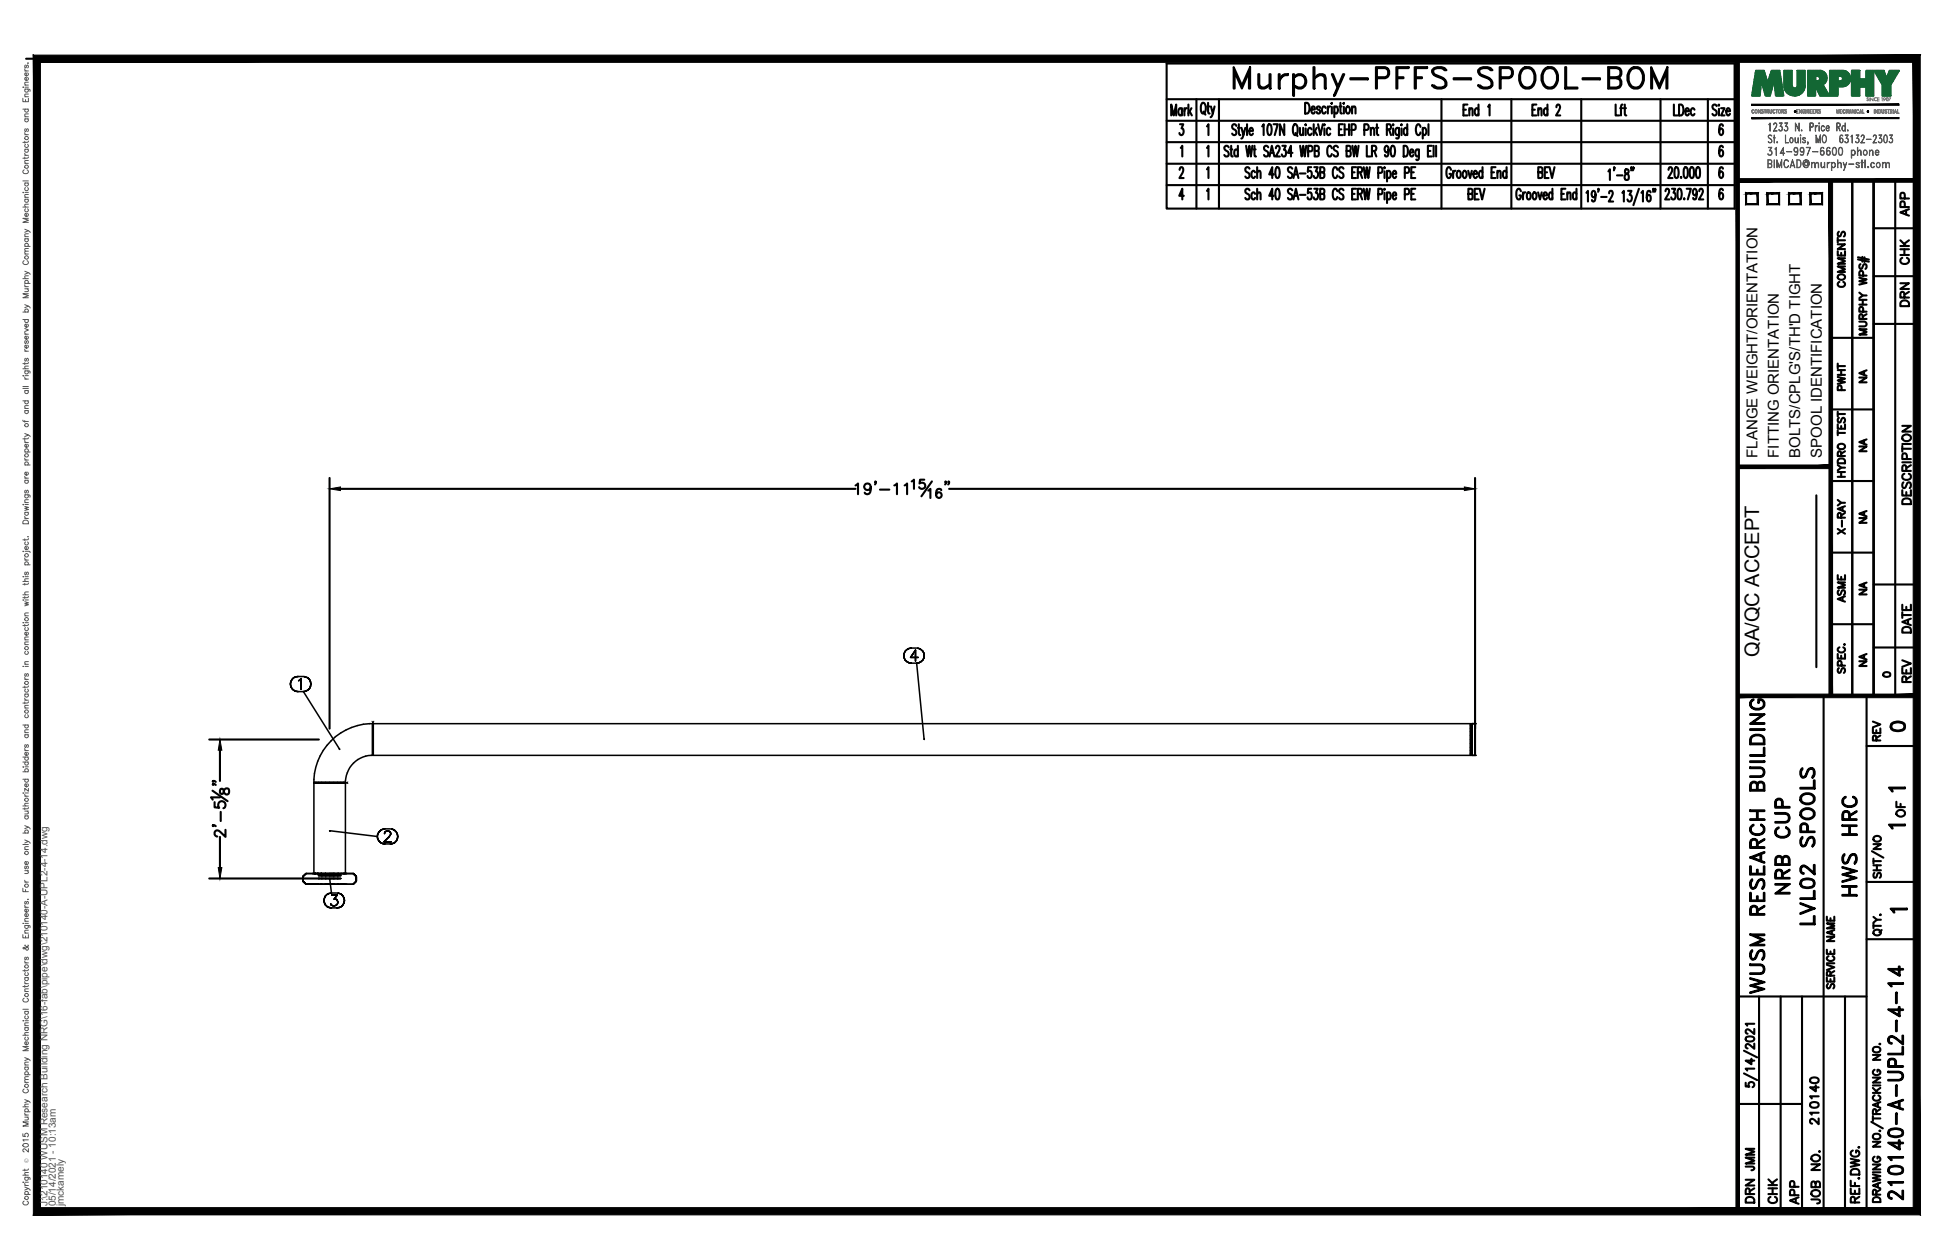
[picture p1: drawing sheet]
<svg xmlns="http://www.w3.org/2000/svg" width="432mm" height="279mm" viewBox="0 0 432 279" stroke-linecap="round" stroke-linejoin="round" font-family="sans-serif">
<defs><g id="words">
<text font-size="10.6" x="272.3" y="22.6">Murphy-PFFS-SPOOL-BOM</text>
<g font-size="6.6">
<text x="397.6" y="199.3" transform="rotate(-90 397.6 199.3)">NRB CUP</text>
<text x="412.4" y="199.7" transform="rotate(-90 412.4 199.7)">HWS HRC</text>
<text x="403.2" y="206" transform="rotate(-90 403.2 206)">LVL02 SPOOLS</text>
<text x="391.9" y="221.5" transform="rotate(-90 391.9 221.5)">WUSM RESEARCH BUILDING</text>
<text x="422.6" y="267.1" transform="rotate(-90 422.6 267.1)">210140-A-UPL2-4-14</text>
</g>
<g font-size="5.3">
<text x="417.7" y="163.3">0</text>
<text x="389.8" y="260.7" transform="rotate(-90 389.8 260.7)">JMM</text>
<text x="389.8" y="267.8" transform="rotate(-90 389.8 267.8)">DRN</text>
<text x="399.7" y="268.1" transform="rotate(-90 399.7 268.1)">APP</text>
</g>
<g font-size="4.9">
<text x="424" y="49" transform="rotate(-90 424 49)">APP</text>
<text x="424" y="59.6" transform="rotate(-90 424 59.6)">CHK</text>
<text x="409.9" y="64.9" transform="rotate(-90 409.9 64.9)">COMMENTS</text>
<text x="424" y="69.1" transform="rotate(-90 424 69.1)">DRN</text>
<text x="409.9" y="87.8" transform="rotate(-90 409.9 87.8)">PWHT</text>
<text x="424.4" y="112.9" transform="rotate(-90 424.4 112.9)">DESCRIPTION</text>
<text x="409.9" y="119.6" transform="rotate(-90 409.9 119.6)">X-RAY</text>
<text x="409.9" y="134.8" transform="rotate(-90 409.9 134.8)">ASME</text>
<text x="424.4" y="141.5" transform="rotate(-90 424.4 141.5)">DATE</text>
<text x="424.4" y="152.4" transform="rotate(-90 424.4 152.4)">REV</text>
<text x="417.7" y="165.5" transform="rotate(-90 417.7 165.5)">REV</text>
<text x="423" y="182.4" transform="rotate(-90 423 182.4)">OF</text>
<text x="403.9" y="250.5" transform="rotate(-90 403.9 250.5)">210140</text>
<text x="394.8" y="268.1" transform="rotate(-90 394.8 268.1)">CHK</text>
<text x="404.3" y="268.1" transform="rotate(-90 404.3 268.1)">JOB NO.</text>
</g>
<g font-size="4.4">
<text x="414.5" y="86.1" transform="rotate(-90 414.5 86.1)">NA</text>
<text x="414.5" y="101.2" transform="rotate(-90 414.5 101.2)">NA</text>
<text x="414.5" y="117.1" transform="rotate(-90 414.5 117.1)">NA</text>
<text x="414.5" y="133" transform="rotate(-90 414.5 133)">NA</text>
<text x="389.9" y="145.7" transform="rotate(-90 389.9 145.7)">QA/QC ACCEPT</text>
<text x="414.5" y="148.9" transform="rotate(-90 414.5 148.9)">NA</text>
</g>
<text font-size="4" x="416.3" y="151.3">0</text>
<g font-size="3.5">
<text x="417.3" y="176.7">1</text>
<text x="417.3" y="184.9">1</text>
<text x="417.7" y="203.6">1</text>
</g>
<g font-size="3.3">
<text x="389.5" y="101.5" transform="rotate(-90 389.5 101.5)">FLANGE WEIGHT/ORIENTATION</text>
<text x="394.3" y="101.5" transform="rotate(-90 394.3 101.5)">FITTING ORIENTATION</text>
<text x="399.1" y="101.5" transform="rotate(-90 399.1 101.5)">BOLTS/CPLG'S/TH'D TIGHT</text>
<text x="403.8" y="101.5" transform="rotate(-90 403.8 101.5)">SPOOL IDENTIFICATION</text>
</g>
<g font-size="2.2" fill="#545454">
<text x="10.5" y="267.5" transform="rotate(-90 10.5 267.5)">J:\210140 WUSM Research Building NRG\16-fab\pipe\dwg\210140-A-UPL2-4-14.dwg</text>
<text x="12.4" y="267.5" transform="rotate(-90 12.4 267.5)">05/14/2021 - 10:13am</text>
<text x="14.1" y="267.4" transform="rotate(-90 14.1 267.4)">jmckamely</text>
</g>
<text font-size="1.3" fill="#545454" x="6.3" y="257.9" transform="rotate(-90 6.3 257.9)">Ó</text>
</g></defs>
<!-- layer: HP-HWS-WLD -->
<g fill="none" stroke="#000" stroke-width=".34">
<path d="M64.4 151.7l.1 .5-.1-.5M64.5 151.2l-.1 .5 .1-.5M64.5 152.2l.2 .5-.2-.5M64.7 150.7l-.2 .5 .2-.5M64.7 152.7l.4 .3-.4-.3M65.1 150.3l-.4 .4 .4-.4M65.1 153l.4 .3-.4-.3M65.5 150.1l-.4 .2 .4-.2M65.5 153.3l.6 .1-.6-.1M66.1 150l-.6 .1 .6-.1M66.1 153.4h1.2M66.1 150h1.2"/>
<path d="M66.2 150.9l.2-.1-.2 .1M66.4 150.8l.3-.3-.3 .3M66.7 150.5v2.4v-2.4M67.3 153.4l.5-.1-.5 .1M67.3 153.4l8 12.7M67.8 150.1l-.5-.1 .5 .1M67.8 153.3l.4-.3-.4 .3M68.2 150.3l-.4-.2 .4 .2M68.2 153l.4-.3-.4 .3M68.6 150.7l-.4-.4 .4 .4M68.6 152.7l.2-.5-.2 .5M68.8 151.2l-.2-.5 .2 .5"/>
<path d="M68.8 152.2l.1-.5-.1 .5M68.9 151.7l-.1-.5 .1 .5M200.3 145.4l.1 .5-.1-.5M200.4 144.9l-.1 .5 .1-.5M200.4 145.9l.2 .5-.2-.5M200.6 144.4l-.2 .5 .2-.5M200.6 146.4l.4 .3-.4-.3M201 144l-.4 .4 .4-.4M201 146.7l.5 .3-.5-.3M201.5 143.8l-.5 .2 .5-.2M201.5 147l.5 .1-.5-.1M201.8 145.8h1.7h-1.7"/>
<path d="M202 143.7l-.5 .1 .5-.1M202 147.1h1.2M202 143.7h1.2M202.9 144.2l-1.1 1.6 1.1-1.6M202.9 144.2v2.4v-2.4M203.2 147.1l.5-.1-.5 .1M203.2 147.1l1.6 16.8M203.7 143.8l-.5-.1 .5 .1M203.7 147l.5-.3-.5 .3M204.2 144l-.5-.2 .5 .2M204.2 146.7l.3-.3-.3 .3M204.5 144.4l-.3-.4 .3 .4"/>
<path d="M204.5 146.4l.3-.5-.3 .5M204.8 144.9l-.3-.5 .3 .5M204.8 145.9l.1-.5-.1 .5M204.9 145.4l-.1-.5 .1 .5M70 173.5h-.3h.3M70.6 173.5h-.6h.6M71.3 173.5h-.7h.7M72.2 173.5h-.9h.9M73.1 173.5h-.9h.9M74 173.5h-.9h.9M74.8 173.5h-.8h.8M75.6 173.5h-.8h.8"/>
<path d="M75.6 173.5h.8zM76.4 173.5h.1M76.5 173.6h-6.9v20.1M76.6 173.6v20.1M82.6 160.5a12.9 12.9 0 0 0-12.9 13M82.6 167.5a6 6 0 0 0-6 6M82.6 160.5v6.9zM82.7 167.5h244.3M204.9 163.9h.1M326 167.5v-.1v.1M326 167.4v-.4v.4M326 167v-.6v.6"/>
<path d="M326 166.4v-.7v.7M326 165.7v-.8v.8M326 164.9v-.9v.9M326 164v-.9v.9M326 163.1v-.9v.9M326 162.2v-.7v.7M326 161.5v-.6v.6M326 160.9v-.3v.3M326 160.6v-.1v.1M326.3 167.5v-.1v.1M326.3 167.4v-.4v.4M326.3 166.4v.6z"/>
<path d="M326.3 165.7v.8zM326.3 164.9v.9zM326.3 164.9v-.9v.9M326.3 164v-.9v.9M326.3 163.1v-.9v.9M326.3 162.2v-.7v.7M326.3 161.5v-.6v.6M326.3 160.6v.3zM326.3 160.5v.1zM326.3 160.5h.7v7h-.7zM327 160.6v-.1h-244.3v6.9M327 167.5v-.1v.1"/>
<path d="M327 167.4v-.4v.4M327 166.4v.6zM327 165.7v.8zM327 164.9v.9zM327 164.9v-.9v.9M327 164v-.9v.9M327 163.1v-.9v.9M327 162.2v-.7v.7M327 161.5v-.6v.6M327 160.6v.3zM327 160.5v.1zM327 160.6v6.9"/>
<path d="M67.1 194.4l.7-.7-.7 .7v1v-1v1l.7 .7-.7-.7 .7 .7-.7-.7zM67.8 193.7l-.7 .7 .7-.7M67.8 196.1h2.3h-2.3M67.8 193.7h2.3M69.3 196.1h3.8zM69.7 193.7h-.4h.4M69.7 193.7h.6zM70.3 193.7h.8zM70.6 193.8h.7h-.7M70.6 193.7h2.5M70.6 194.8h5M70.6 194.2h5"/>
<path d="M71.1 193.7h1zM71.3 193.8h.9h-.9M71.8 199.7l.1 .5-.1-.5M71.9 199.2l-.1 .5 .1-.5M72.1 196.1h6.2M72.1 193.7h1zM72.1 198.7l-.2 .5 .2-.5M72.2 193.8h.9h-.9M72.5 198.3l-.4 .4 .4-.4M73 198.1l-.5 .2 .5-.2M73.1 193.7h2.5M73.1 195h.1"/>
<path d="M73.1 194.8h.9h-.9M73.1 194.2h.9h-.9M73.1 193.8h.9h-.9M73.1 184.2l.1 .1zM73.1 195l.4 3M73.2 184.2l10.4 1.3M73.5 198l-.5 .1 .5-.1M73.5 198h1.2M73.5 198.5h1.2h-1.2M74 193.8h.8h-.8M74.1 196.1h-1h2.5M74.1 199.4h.3h-.3"/>
<path d="M74.4 199.4l.3 .1-.3-.1M74.7 199.5v.1v-.1M74.7 198.5l-.6 .9 .6-.9M74.7 199.6l.2 .4-.2-.4M74.8 193.8h.8h-.8M74.9 200l-.2 .5zM75 193.7h-.9h.9M75 196.1h.8M75.2 198.1l-.5-.1 .5 .1M75.7 198.3l-.5-.2 .5 .2M75.8 193.7h-.8h.8M75.8 193.7h-.2h.2"/>
<path d="M76 198.7l-.3-.4 .3 .4M76.1 196.1h.3h-.3M76.3 199.2l-.3-.5 .3 .5M76.4 199.7l-.1-.5 .1 .5M76.4 193.7h-.6h.6M76.4 193.7h-.3h.3M76.9 193.7h-.5h.5M78.3 193.7h-2.2h2.2M78.3 196.1l.7-.7-.7 .7M78.3 193.7l.7 .7-.7-.7 .7 .7v1l-.7 .7 .7-.7v-1v1v-1zM83.6 185.5l.1 .5-.1-.5M83.7 185l-.1 .5 .1-.5"/>
<path d="M83.7 186l.3 .5-.3-.5M84 184.5l-.3 .5 .3-.5M84 186.5l.4 .3-.4-.3M84.4 184.1l-.4 .4 .4-.4M84.4 186.8l.4 .3-.4-.3M84.8 183.9l-.4 .2 .4-.2M84.8 187.1h.5h-.5M85.1 186.7h1.6h-1.6M85.2 184.9v-.2v.2M85.2 184.7l.1-.2-.1 .2M85.3 183.8l-.5 .1 .5-.1M85.3 184.5l.2-.1-.2 .1"/>
<path d="M85.3 187.1h1.2M85.3 183.8h1.2M85.5 184.4l.2-.1-.2 .1M85.7 184.3h.4h-.4M86.1 184.3l.3 .1-.3-.1M86.3 185.5l-1.2 1.2 1.2-1.2M86.4 184.4l.1 .1-.1-.1M86.5 185.2l-.2 .3 .2-.3M86.5 184.5l.1 .2-.1-.2M86.5 187.1h.5h-.5M86.6 185l-.1 .2 .1-.2M86.6 184.7v.3v-.3"/>
<path d="M87 183.9l-.5-.1 .5 .1M87 187.1l.5-.3-.5 .3M87.5 184.1l-.5-.2 .5 .2M87.5 186.8l.4-.3-.4 .3M87.9 184.5l-.4-.4 .4 .4M87.9 186.5l.2-.5-.2 .5M88.1 185l-.2-.5 .2 .5M88.1 186l.1-.5-.1 .5M88.2 185.5l-.1-.5 .1 .5M71.9 200.2l.2 .4-.2-.4M72.1 200.6l.4 .4-.4-.4M72.5 201l.5 .2-.5-.2"/>
<path d="M73 201.2l.5 .1-.5-.1M73.3 200.4l.2 .3zM73.5 201.3h1.2M73.5 200.7l.7 .2zM74.5 200.7l-.3 .2 .3-.2M74.7 201.3l.5-.1-.5 .1M74.7 200.5l-.2 .2 .2-.2M75.2 201.2l.5-.2-.5 .2M75.7 201l.3-.4-.3 .4M76 200.6l.3-.4-.3 .4M76.3 200.2l.1-.5-.1 .5"/>
</g>
<g fill="#000">
<circle cx="326.3" cy="160.5" r=".17"/>
<circle cx="327" cy="160.5" r=".17"/>
<circle cx="327" cy="167.5" r=".17"/>
<circle cx="71.3" cy="194.8" r=".17"/>
<circle cx="71.3" cy="194.2" r=".17"/>
<circle cx="72.2" cy="194.8" r=".17"/>
<circle cx="72.2" cy="194.2" r=".17"/>
<circle cx="74" cy="194.8" r=".17"/>
<circle cx="74" cy="194.2" r=".17"/>
<circle cx="74.8" cy="194.8" r=".17"/>
<circle cx="74.8" cy="194.2" r=".17"/>
</g>
<g fill="none" stroke="#000" stroke-width=".22">
<path d="M82.5 159.9l.1 .6M82.9 159.9l-.2 .6M69.5 173.5l.1 .1M69.5 173.6h.2M69.6 173.6h1.7M69.6 173.5h.4zM69.6 173.6h2.6h-.9M69.6 173.5h3.5M70 173.5h.6zM70.6 173.5h.7zM71.3 173.6h.9M71.3 173.5h.9z"/>
<path d="M72.2 173.6h.9M72.2 173.6h.9h-.9M73.1 173.5h-.9h.9M73.1 173.6h.1M73.1 173.5h3.4M73.1 173.6h3.4h-.3M74 173.6h-.9h.9M74 173.6h.1M74 173.6h3l.1 .2M74.9 173.5h-.9h.9M75.6 173.5h-.7h.7M76.2 173.5h-.6h.6"/>
<path d="M76.5 173.5h-.3h.3M76.7 173.5h-.2l.2 .1M77.1 173.4l-.5 .1M82.6 160.4v.5v-.4M82.6 160.9v.6zM82.6 161.4v.8zM82.6 162.2v.9v-.9M82.6 163.1v.9v-.9M82.6 164v.9zM82.6 164.9v.9zM82.6 165.7v.8zM82.6 166.4v.7z"/>
<path d="M82.6 167v.4zM82.6 160.5v6.9M82.7 167.4l-.1 .1v-.1v.1M82.7 160.4v.2v-.2l-.1 .1M82.7 160.5v.4zM82.7 160.9v.6zM82.7 161.4v.8zM82.7 162.2v.9v-.9M82.7 163.1v.9v-.9M82.7 164v.9zM82.7 164.9v.9zM82.7 165.7v.8z"/>
<path d="M82.7 166.4v.7zM82.7 167v.4zM82.7 167.4v.1M82.7 160.5v6.9"/>
</g>
<!-- layer: PS-BDR -->
<g fill="#000" stroke="#000" stroke-width=".22">
<path d="M388.3 26.1v.2l32.6-.2zM388.3 26.3l32.6-.2v.2z"/>
<path d="M388.3 23.1v.3l32.6-.3zM388.3 23.4l32.6-.3v.3z"/>
<path d="M7.4 12.2v257.2l1.6-1.6zM7.4 12.2l1.6 1.6v254zM7.4 12.2l1.6 1.6 416.6-1.6zM9 13.8l416.6-1.6-1.5 1.6zM425.6 12.2l-1.5 1.6 1.5 255.6zM424.1 13.8l1.5 255.6-1.5-1.6zM7.4 269.4h418.2l-1.5-1.6zM9 267.8h415.1l-416.7 1.6z"/>
</g>
<!-- layer: PS-BDR-T -->
<g fill="none" stroke="#000" stroke-width=".47">
<path d="M415.3 40v114.3h-4.7v-114.2v114.2h-4.8v-114.2M387 42.9h2.6v2.4h-2.6zM391.8 42.9h2.6v2.4h-2.6zM396.6 42.9h2.5v2.4h-2.5zM401.3 42.9h2.6v2.4h-2.6zM411.8 57.5l2.5 .5M411.8 57.1l2.5 .5M412.4 58.6a.59 .59 0 0 0-.3 .5 .59 .59 0 0 0 .4 .5l.3-.1 .3-.8 .4-.1a.64 .64 0 0 1 0 1M412.8 57v1M413.3 57.1v1M405.8 74.9h9.5M412.1 71.3l1.4 .1a.52 .52 0 0 1 .2 .6 .52 .52 0 0 1-.4 .4h-1.2"/>
<path d="M412.1 61.6l1.7 .4-1.7 .3 1.7 .4-1.7 .4M412.1 67.5h1.7M412.1 66.5h1.7M412.1 64.9l.8 .6M412.9 70.7l-.1-.9-.4-.1-.3 .3v.7h1.7M412.9 66.5v1M413 69.1l-.1-.9-.5-.1-.3 .3v.7h1.7M413 61.1l-.1-.9-.5-.1-.3 .3v.7h1.7M413.8 73h-1.7l1.7 .6-1.7 .6h1.7M413.8 65.5h-.9l-.8 .6M413.8 69.7l-.9 .5M405.8 90.8h9.5"/>
<path d="M407.4 94.1v1h1.6v-1M407.4 96h1.6M407.4 91.3v1.1M407.4 95.4v1.1M407.4 91.8h1.6M407.4 98.7a.79 .79 0 0 1 1-.3 .79 .79 0 0 1 .5 .9 .78 .78 0 0 1-1 .3 .78 .78 0 0 1-.5-.9zM407.6 92.7a.59 .59 0 0 0-.3 .5 .59 .59 0 0 0 .4 .5l.3-.1 .3-.8 .4-.1a.65 .65 0 0 1 0 1M408.1 94.5v.6M402.6 109.8v38.1M405.8 106.7h9.5M407.4 105.7h1.6M407.4 104.7h1.6"/>
<path d="M407.4 103.1l.7 .6M407.4 102a.9 .9 0 0 1 1.6 .2v.5h-1.6zM408.1 101.1l-.1-.9-.3-.1-.3 .3v.7h1.6M408.1 104.7v1M409 103.7h-.9l-.7 .6M409 100.1l-.9 .5M405.8 122.5h9.5M405.8 138.4h9.5M407.4 145v1h1.6v-1M407.6 148.2a.59 .59 0 0 0-.3 .5 .59 .59 0 0 0 .4 .5l.3-.2 .3-.7 .4-.1a.65 .65 0 0 1 0 1M407.7 143.5a.59 .59 0 0 0-.3 .7 .59 .59 0 0 0 .6 .5h.4a.59 .59 0 0 0 .6-.5 .59 .59 0 0 0-.4-.7M408.1 145.4v.6"/>
<path d="M408.2 147.6l-.1-.9-.4-.2-.3 .4v.7h1.6M408.8 142.9h.2z"/>
</g>
<!-- layer: PS-DIM -->
<path d="M5.8 13h419" fill="none" stroke="#000" stroke-width=".47"/>
<!-- layer: 0 -->
<g fill="none" stroke="#000" stroke-width=".47">
<path d="M415.3 40v114.3M420.1 40v114.3M415.3 50.6h9.5M415.3 61.2h9.5M415.3 71.8h9.5M415.3 129.6h9.5M415.3 143.6h9.5M386.6 238l2.9 1.5M386.6 233l2.9 1.5M387 230l.8-.2a.85 .85 0 0 1 1.1 .6 1.14 1.14 0 0 1-1.9 0zM388.2 234.8v1.2l-1.2-.8h1.9M388.9 237h-1.9l.3 .4"/>
<path d="M388.9 231.4v1.2l-1-.8-.6-.3-.3 .2v.5l.4 .3M388.9 228.2v1.1l-1-.8-.6-.3-.3 .2v.5l.4 .3M388.9 227h-1.9l.3 .4M387 240.1v.8l.8 .1a.62 .62 0 0 1 0-.9 .62 .62 0 0 1 .9 .1 .62 .62 0 0 1-.2 .9"/>
</g>
<g fill="#000" stroke="#000" stroke-width=".22">
<path d="M384.8 13l.8 255.6v-255.6zM384.8 13l.8 255.6h-.8z"/>
<path d="M385.2 39.6v.8l39.6-.8zM385.2 40.4l39.6-.8v.8z"/>
<path d="M424.5 40l.8 114.3v-114.3zM424.5 40l.8 114.3h-.8z"/>
<path d="M385.2 153.9v.8l39.6-.8zM385.2 154.7l39.6-.8v.8z"/>
</g>
<!-- layer: PS-LOGO -->
<g fill="none" stroke="#545454" stroke-width=".22">
<path d="M5.1 19.3h.1zM5.5 19.8h.9l.2 .1v.4M5.5 15.3v.3l.3 .1M5.5 18.9h.8M5.5 15.7h.8M5.5 19.3h.8M5.7 19.8a.38 .38 0 0 0-.1 .5 .38 .38 0 0 0 .6 0 .38 .38 0 0 0-.1-.5M5.7 14.4l-.2 .3v.3h.3l.1-.4 .2-.2 .2 .3-.2 .4M6.1 17.2a.38 .38 0 0 1 .1 .5 .38 .38 0 0 1-.6 0 .38 .38 0 0 1 .1-.5h.1v.7M6.1 16.2a.38 .38 0 0 1 .1 .5 .38 .38 0 0 1-.6 0 .38 .38 0 0 1 .1-.5h.1v.6M6.2 13.9v.1zM6.3 18.2l-.8 .1v.3l.2 .3"/>
<path d="M5.1 21.8v.7h1.2v-.7M5.1 24.2h1.2M5.4 37.7a.43 .43 0 0 0-.3 .5 .43 .43 0 0 0 .4 .3h.3a.43 .43 0 0 0 .5-.3 .43 .43 0 0 0-.3-.5M5.5 34v.3l.3 .1M5.5 29.4v.3l.3 .2M5.5 31.3v.4M5.5 34.8v.4M5.5 36.2h.8M5.5 34.4h.8M5.5 33.1h.8M5.5 29.9h.8M5.5 26.4h.8"/>
<path d="M5.5 25.9h.8M5.5 21.4h.8M5.7 33.1a.38 .38 0 0 0-.1 .5 .38 .38 0 0 0 .6 0 .38 .38 0 0 0-.1-.5M5.7 32a.4 .4 0 0 0-.1 .6 .4 .4 0 0 0 .6 0 .4 .4 0 0 0-.1-.6M5.7 28.6l-.2 .2v.3h.3l.1-.4 .2-.1 .2 .2-.2 .4M5.7 26.4a.38 .38 0 0 0-.1 .5 .38 .38 0 0 0 .6 0 .38 .38 0 0 0-.1-.5M5.7 24.2a.38 .38 0 0 0-.1 .6 .38 .38 0 0 0 .6 0 .38 .38 0 0 0-.1-.6M5.7 22.1v.4M6.3 35.6h-.8v.3l.2 .3M6.3 34.8l-.3 .3h-.9M6.3 31.3l-.3 .3h-.9M6.3 25.3h-.8v.3l.2 .3"/>
<path d="M6.3 20.9h-.8v.3l.2 .2M391.9 34.2l.2 .2M392 36.3l.6-.1v-.6l-.6-.1v1.6l.6-.1v-.6h-.6M392.1 30a.44 .44 0 0 1 .7 .2 .38 .38 0 0 0-.6-.2 .38 .38 0 0 0-.1 .5l.4 .3a.46 .46 0 0 1 .2 .7 .46 .46 0 0 1-.7-.1 .41 .41 0 0 0 .6 .1 .41 .41 0 0 0 0-.6l-.6-.4zM392.3 33.3a.53 .53 0 0 1 .5 .8 .53 .53 0 0 1-.9 0 .47 .47 0 0 0 .7 .2l.2-.3M392.4 27.2l-.1 1.9v-1.7l-.2 .2zM392.4 36.3l.3 .1v.6l-.8 .2v-1.8l.8 .2v.6l-.3 .2M392.5 33.4a.51 .51 0 0 1 .3 .5 .51 .51 0 0 1-.3 .5M392.7 32.8l-.7-.1h.8l-.5 .7M392.7 32.7l-.5 .7 .4 .1 .2 .3M393.1 30.5l.4 .1zM393.1 29l.8 .1h-.8l.7-1.3-.2-.5h-.2l-.3 .4 .1-.3a.39 .39 0 0 1 .6 0 .39 .39 0 0 1 0 .5l-.7 1.2"/>
<path d="M393.3 35.4v1.8zM393.3 29.9v1.8zM393.4 33l.4-.3v1.7l-.1-1.6zM393.9 35.4l.5 1.5 .6-1.5v1.8l-.1-1.4-.5 1.4-.5-1.4v1.4zM393.9 31.4l.1 .3zM393.9 31.5l.1 .1zM394.4 28.8l.1 .2M394.7 27.9a.55 .55 0 0 1 .4 .7 .55 .55 0 0 1-.7 .4l-.1-.3 .4 .3 .3-.4M394.7 33.9l.9 .1h-1l.7-1.3v1.7v-1.5l-.6 1.1M394.8 28l.2 .5-.2 .5M395 27.3l-.6-.1h.6l-.3 .8M395 27.2l-.4 .8 .4 .1v.3"/>
<path d="M395.5 28.8l.2 .2M395.7 35.5a.47 .47 0 0 1 .7 .3l-.3-.3h-.3a1.08 1.08 0 0 0 0 1.6h.3l.3-.3a.44 .44 0 0 1-.4 .4 .44 .44 0 0 1-.5-.4l-.1-.7zM395.8 29.9v1.7l.7 .1h-.7zM395.8 27.9a.55 .55 0 0 1 .5 .7 .55 .55 0 0 1-.7 .4l-.1-.3 .4 .3 .4-.4M396 28l.3 .5-.3 .5M396 33.6l1.2 .1zM396.2 27.3l-.6-.1h.7l-.5 .8M396.2 27.2l-.4 .8 .3 .1 .2 .3M396.9 30.6a.57 .57 0 0 1 .7 .4 .57 .57 0 0 1-.4 .7l-.3-.1-.2-.4zM396.9 36.8h.8M397 30.6a.52 .52 0 0 1 .4 .5 .52 .52 0 0 1-.4 .5l-.2-.4zM397 36.7h.7"/>
<path d="M397.3 35.4l.6 1.8-.6-1.5-.5 1.5zM397.7 33.3l.3 .4 .3-.1 .2-.3M397.7 33.1l.3-.3h.3l.2 .3M397.8 34.3h.5M397.9 30.5l.1 1 .3 .1 .3-.2-.3 .3-.3-.1-.1-.2zM398 27.2l.8 1.6v-1.6v1.9l-.8-1.6v1.6zM398 32.8l-.3 .4 .3 .5M398.2 32.8a1.22 1.22 0 0 1 .1 1.6M398.3 35.4h.5a1.05 1.05 0 0 1 0 1.8h-.5zM398.3 35.5a.84 .84 0 0 1 .9 .5 .84 .84 0 0 1-.2 .9l-.7 .2zM398.5 33.5l-.2 .2a.49 .49 0 0 1-.6-.2 .49 .49 0 0 1 .1-.6 .49 .49 0 0 1 .7 0v.4a.81 .81 0 0 1-.5 1.1l-.3-.2 .1 .2M398.5 33.3l-.3 .4"/>
<path d="M398.6 30.5v1.2zM399 30l.1-.1v.3zM399.1 33.3l.3 .4 .3-.1 .1-.3M399.1 33.1l.3-.3h.3l.1 .3M399.1 30h.1M399.1 30.5v1.2zM399.1 34.3h.6M399.4 28.8v.3l-.1-.1zM399.4 28.9h.1M399.4 32.8a.51 .51 0 0 0-.3 .4 .51 .51 0 0 0 .3 .5M399.5 32.8a1.22 1.22 0 0 1 .1 1.6M399.6 31.5h.6"/>
<path d="M399.6 30.8l.6 .6-.2 .3-.4-.1v-.2l.1 .2M399.6 30.7h.6M399.7 30.6v.3M399.8 33.5l-.1 .2a.5 .5 0 0 1-.7-.5 .5 .5 0 0 1 .7-.4l.2 .5a.83 .83 0 0 1-.5 1.1l-.3-.2 .1 .2M399.8 33.3l-.3 .4M399.9 35.6a.74 .74 0 0 1 1 .2 .74 .74 0 0 1-.1 1l-.1-1 .1 .9a.68 .68 0 0 0-.3-1.2 .68 .68 0 0 0-.8 .9 .66 .66 0 0 0 .4 .7 .66 .66 0 0 0 .7-.2 .7 .7 0 0 1-.9 .1 .7 .7 0 0 1-.2-.8zM400 36l.2-.2 .4 .1 .1 .2-.5-.2-.2 .3 .1 .4 .4 .1 .2-.2-.1 .2-.4 .1-.2-.2zM400.1 30.6l.1 .2-.2-.3-.4 .1v.2l.6 .5M400.1 31.2v.4M400.7 31.5h.1M400.8 31.9l-.1-.5 .1 .4-.2 .2M400.8 31.7v.1"/>
<path d="M401.3 28.1l.6-.1v-.6l-.6-.1-.1 1.8v-1.9h.5l.2 .4v.4l-.2 .2h-.4M401.3 32.7l-.7 1.7 .7-1.7h-.9l.9 .1M401.6 36v1.2zM401.8 33.6l1.2 .1zM401.8 36.1h.5l.1 1.1-.2-1-.3-.1-.3 .3zM402.4 27.8v1.3zM402.5 29.9l.5 1.5 .5-1.5v1.8l-.1-1.4-.4 1.4-.4-1.4-.1 1.4zM402.6 36.1h.4l.1 1.1-.1-1-.3-.1-.3 .3zM402.6 27.9l.3-.1-.3 .2-.2 .4zM403.2 27.2l.1 .1v.2zM403.2 27.3h.1M403.2 27.8l.1 1.3z"/>
<path d="M403.5 34l.4 .4 .3-.1 .1-.3M403.5 33.8l.4-.4 .3 .1 .1 .3M403.6 36l.2 1 .3 .1 .3-.2-.3 .3-.4-.1zM403.7 32.8h.5M403.8 32.8l-.2 .2a1.17 1.17 0 0 0 .2 1.4M403.8 27.9l.4-.1 .2 .4-.2-.3a.54 .54 0 0 0-.4 .6 .54 .54 0 0 0 .4 .5l.2-.3-.2 .4h-.2l-.3-.5zM403.8 33.4l-.3 .5M404.1 33.4l.2 .5-.2 .5M404.1 30l.2-.1a.95 .95 0 0 1 .6 .9 .95 .95 0 0 1-.6 .9 1.24 1.24 0 0 1-.2-1.7zM404.1 30.1l.2-.1a.87 .87 0 0 1 .5 .8 .87 .87 0 0 1-.5 .8 1.19 1.19 0 0 1-.2-1.5zM404.2 32.8l.1 .1-.4-.2a1.42 1.42 0 0 0-.2 1.7 .49 .49 0 0 0 .6-.2 .49 .49 0 0 0-.1-.7 .49 .49 0 0 0-.7 .1M404.4 36l.1 1.2z"/>
<path d="M404.8 28.4h.6l-.2-.5a.54 .54 0 0 0-.4 .6 .54 .54 0 0 0 .4 .5l.2-.3-.2 .4a.63 .63 0 0 1-.4-.6 .63 .63 0 0 1 .4-.7l.3 .7h-.7M404.9 34l.3 .4 .3-.1 .2-.3M404.9 33.8l.3-.4 .3 .1 .2 .3M405 36l.1 1.2zM405.1 32.8h.5M405.1 32.8l-.1 .2a1.17 1.17 0 0 0 .2 1.4M405.2 33.4l-.3 .5M405.3 36.1l.3-.1-.5 .5zM405.4 33.4l.3 .5-.3 .5M405.5 32.8l.2 .1a.36 .36 0 0 0-.6-.1l-.2 .6v.8l.2 .2a.49 .49 0 0 0 .6-.2 .49 .49 0 0 0-.1-.7 .49 .49 0 0 0-.7 .1M406 36v1.8zM406.2 36.1a.53 .53 0 0 1 .7 .5 .53 .53 0 0 1-.7 .5l-.2-.2 .3 .2a.51 .51 0 0 0 .5-.5 .51 .51 0 0 0-.5-.5l-.3 .2z"/>
<path d="M406.3 32.8l.4-.1a1.13 1.13 0 0 1 0 1.7h-.1a1.28 1.28 0 0 1-.3-1.6zM406.3 34.3h.6M406.3 32.8h.6M406.4 32.8l-.2 .6 .2 1M406.8 32.8l.2 .6-.2 1M407.2 28.1l.6-.1v-.6l-.6-.1-.1 1.8v-1.9l.7 .1 .1 .7-.3 .2h-.4M407.3 35.4l.1 1.8zM407.5 28.2l.4 .9-.3-.9M407.6 36.1h.5l.1 1.1-.2-1-.3-.1-.3 .3zM407.7 32.8l.3-.1a1.13 1.13 0 0 1 0 1.7h-.1a1.28 1.28 0 0 1-.2-1.6zM407.7 34.3h.5M407.7 32.8h.5"/>
<path d="M407.8 32.8l-.2 .6 .2 1M407.8 31.3l.3 .3 .4-.3M407.8 31l.3-.3 .4 .3M408 30.1h.4M408 30l-.1 .3a1.28 1.28 0 0 0 .2 1.3M408.1 30.7l-.3 .4M408.2 32.8l.2 .6-.2 1M408.2 30.7l.3 .4-.3 .5M408.4 30l.1 .2a.33 .33 0 0 0-.5-.2l-.2 .7 .2 .9a.48 .48 0 0 0 .5-.5 .48 .48 0 0 0-.5-.4l-.2 .1M408.5 27.9l.3-.1 .2 .3-.2-.2a.54 .54 0 0 0-.5 .6 .54 .54 0 0 0 .5 .5l.2-.2-.2 .3-.5-.3zM409 27.2l.1 1.9zM409 37l-.5-1 .5 1.2"/>
<path d="M409 31.4l.1 .2M409.2 30.7l.4 .1 .1 .2M409.3 30.6a.53 .53 0 0 1 .4 .6 .53 .53 0 0 1-.7 .4v-.2a.36 .36 0 0 0 .6 .1l.1-.2M409.3 36l-.6 1.8zM409.4 30.7l.3 .4-.3 .5M409.6 28.8v.3zM409.6 28.9v.1zM409.6 30l-.6-.1h.7l-.4 .8M409.6 29.9l-.4 .8M409.8 36.4h1.1zM410.4 33.3v1.7zM410.6 33.3a.53 .53 0 0 1 .7 .6 .53 .53 0 0 1-.7 .5l-.2-.2 .3 .2a.51 .51 0 0 0 .5-.5 .51 .51 0 0 0-.5-.6l-.3 .2z"/>
<path d="M410.6 29.9l-.1 1.8v-1.6l-.2 .2zM411.3 31.4l.2 .2M411.5 37h.6M411.5 36.4l.6 .3v.2a.38 .38 0 0 1-.3 .3 .38 .38 0 0 1-.4-.3l.2 .2M411.5 36.2h.6M411.6 36.1v.3M411.6 30.6a.52 .52 0 0 1 .5 .6 .52 .52 0 0 1-.7 .4l-.1-.2a.36 .36 0 0 0 .6 .1l.2-.2M411.7 32.7l.1 1.7zM411.8 30.7l.3 .4-.1 .3-.2 .2M412 36.1l.1 .2a.38 .38 0 0 0-.3-.3 .38 .38 0 0 0-.4 .3l.7 .5M412 36.7v.4M412 33.3h.5v1.1v-.8l-.2-.3-.5 .3z"/>
<path d="M412 30l-.6-.1h.7l-.5 .8M412 29.9l-.4 .8 .3 .1 .2 .2M412.5 36l.5 .1zM412.5 31.6l.8 .1h-.8l.7-1.3-.2-.4h-.2l-.3 .3 .1-.2a.39 .39 0 0 1 .6-.1 .39 .39 0 0 1 0 .6l-.7 1.1M412.7 35.4l.1 1.8zM413.2 33.3a.54 .54 0 0 1 .7 .6 .54 .54 0 0 1-.7 .5l-.2-.5zM413.4 35.4l.1 1.8zM413.7 30.8l1 .1zM414 36.9l.2 .1-.1 .2zM414 37l.1 .1zM414.4 33.3v1.1zM414.6 33.3h.5l.1 1.1-.1-1-.3-.1-.4 .3z"/>
<path d="M414.7 36.3l.3-.3 .4 .1v.3v-.2a.46 .46 0 0 0-.7 .4 .46 .46 0 0 0 .7 .4v-.1l-.2 .3a.59 .59 0 0 1-.5-.3 .59 .59 0 0 1 0-.6zM415.2 31.6l.8 .1h-.9a1.94 1.94 0 0 0 .8-1.4l-.2-.3h-.3l-.2 .3 .1-.2 .4-.2 .2 .5-.7 1.3M415.7 33.8h.7l-.2-.5a.48 .48 0 0 0-.5 .6 .48 .48 0 0 0 .6 .4l.1-.2-.1 .3a.53 .53 0 0 1-.6-.5 .53 .53 0 0 1 .6-.6l.2 .6h-.8M416 36.3l.1-.2a.53 .53 0 0 1 .7 .5 .53 .53 0 0 1-.7 .5l-.1-.2zM416.4 31.4l.2 .2M416.7 30.6a.53 .53 0 0 1 .5 .6 .53 .53 0 0 1-.7 .4l-.2-.2 .5 .2 .3-.3M416.9 30.7l.2 .4-.2 .5M417.1 30l-.6-.1h.6l-.4 .8M417.1 29.9l-.5 .8 .4 .1 .1 .2M417.3 36l.1 1.2zM417.5 36.1h.5l.1 1.1-.1-.8-.2-.3-.4 .3zM417.7 30l.3-.1a1.32 1.32 0 0 1 0 1.8l-.3-.1-.2-.7z"/>
<path d="M417.7 31.5h.5M417.7 30.1h.5M417.8 30l-.2 .7 .2 .9M418.2 30l.1 .7-.1 .9M418.3 36.1h.4l.1 1.1-.1-1-.3-.1-.3 .3zM418.8 31.4l.2 .2M419.1 30.6a.53 .53 0 0 1 .4 .6 .53 .53 0 0 1-.7 .4v-.2a.36 .36 0 0 0 .6 .1l.1-.2M419.3 30.7l.2 .4-.2 .5M419.4 30l-.6-.1h.7l-.4 .8M419.4 29.9l-.4 .8 .4 .1 .1 .2M5.1 42.7h.1zM5.1 45.9h1.2"/>
<path d="M5.1 40.1h1.2M5.4 57.8a.43 .43 0 0 0-.3 .5 .43 .43 0 0 0 .4 .4h.3a.43 .43 0 0 0 .5-.4 .43 .43 0 0 0-.3-.5M5.5 50.8l.8 .4-.8 .3M5.5 56.3h.8M5.5 54.6h1.2M5.5 52.9h.8M5.5 52.5h.8M5.5 44.2h.8M5.5 43.8h.8M5.5 40.6h.8M5.5 42.7h.8M5.7 54.6a.38 .38 0 0 1-.1-.5 .38 .38 0 0 1 .6 0 .38 .38 0 0 1-.1 .5"/>
<path d="M5.7 52.9a.38 .38 0 0 0-.1 .6 .38 .38 0 0 0 .6 0 .38 .38 0 0 0-.1-.6M5.7 46.3a.38 .38 0 0 0-.1 .6 .38 .38 0 0 0 .6 0 .38 .38 0 0 0-.1-.6M5.7 44.2a.38 .38 0 0 0-.1 .5 .38 .38 0 0 0 .6 0 .38 .38 0 0 0-.1-.5M5.7 41.6a.38 .38 0 0 0-.1 .6 .38 .38 0 0 0 .6 0 .38 .38 0 0 0-.1-.6M5.7 40.6a.38 .38 0 0 0-.1 .5 .38 .38 0 0 0 .6 0 .38 .38 0 0 0-.1-.5M6.1 47.3a.38 .38 0 0 1 .1 .6 .38 .38 0 0 1-.6 0 .38 .38 0 0 1 .1-.6h.1v.7M6.3 55.7l-.8 .1v.2l.2 .3M6.3 55.1h-.8v.3l.2 .3M6.3 51.8l-.8 .1v.3l.2 .3M6.3 51.2l.4 .4M6.3 48.4h-1.2l1.2 .4-1.2 .5h1.2M6.3 45.3h-.8v.3l.2 .3"/>
<path d="M6.3 43.1l-.8 .1v.3l.2 .3M5.1 70.9h1.2M5.1 69.2h1.2M5.1 61.8h1.2M5.5 77.4v.3l.3 .2M5.5 73.7v.2l.3 .2M5.5 72.8l.8 .4-.8 .3M5.5 67.5l.8 .4-.8 .3M5.5 63.1v.3l.3 .2M5.5 60.1l.8 .4-.8 .3M5.5 77.9h.8M5.5 74.1h.8"/>
<path d="M5.5 64h.8M5.5 63.6h.8M5.5 62.9h1.2M5.7 79.4l-.2 .3v.3h.3l.1-.4 .2-.2 .2 .3-.2 .4M5.7 75.6l-.2 .2v.3h.3l.1-.4 .2-.1 .2 .2-.2 .4M5.7 70.9a.38 .38 0 0 0-.1 .5 .38 .38 0 0 0 .6 0 .38 .38 0 0 0-.1-.5M5.7 69.2a.38 .38 0 0 1-.1-.6 .38 .38 0 0 1 .6 0 .38 .38 0 0 1-.1 .6M5.7 62.9a.38 .38 0 0 1-.1-.6 .38 .38 0 0 1 .6 0 .38 .38 0 0 1-.1 .6M6 64l.3 .3-.1 .3-.7 .1M6.1 76.5a.38 .38 0 0 1 .1 .6 .38 .38 0 0 1-.6 0 .38 .38 0 0 1 .1-.6h.1v.7M6.1 74.5a.38 .38 0 0 1 .1 .6 .38 .38 0 0 1-.6 0 .38 .38 0 0 1 .1-.6h.1v.7M6.1 71.9a.38 .38 0 0 1 .1 .5 .38 .38 0 0 1-.6 0 .38 .38 0 0 1 .1-.5h.1v.6"/>
<path d="M6.3 67.9l.4 .4M6.3 65.1h-1.2l1.2 .5-1.2 .4h1.2M6.3 61.2h-.8v.3l.2 .3M6.3 60.5l.4 .4M5.1 93.2l.2 .3h1M5.1 83.3h.1zM5.1 88.9h1.2M5.1 86.1h1.2M5.1 85.7h1.2M5.1 81.8h1.2M5.5 97.6v.3l.3 .2M5.5 96.1l.8 .4-.8 .3"/>
<path d="M5.5 83.6v.3l.3 .2M5.5 82.2l1 .1 .1 .4M5.5 80.4v.4M5.5 93.2v.4M5.5 97.1v.4M5.5 98.1h.8M5.5 91h.8M5.5 90.6h.8M5.5 86.6h.8M5.5 84.1h.8M5.5 83.3h.8M5.7 91a.38 .38 0 0 0-.1 .6 .38 .38 0 0 0 .6 0 .38 .38 0 0 0-.1-.6"/>
<path d="M5.7 88.9a.38 .38 0 0 0-.1 .5 .38 .38 0 0 0 .6 0 .38 .38 0 0 0-.1-.5M5.7 86.6a.38 .38 0 0 0-.1 .6 .38 .38 0 0 0 .6 0 .38 .38 0 0 0-.1-.6M5.7 82.2a.38 .38 0 0 0-.1 .6 .38 .38 0 0 0 .6 0 .38 .38 0 0 0-.1-.6M6.1 98.5a.38 .38 0 0 1 .1 .6 .38 .38 0 0 1-.6 0 .38 .38 0 0 1 .1-.6h.1v.7M6.3 97.1l-.3 .2h-.9M6.3 96.5l.4 .3M6.3 89.9l-.8 .1v.3l.2 .3M6.3 81.2h-.8v.3l.2 .3M6.3 80.4l-.3 .2h-.9M5.1 111.9h.1zM5.2 115.6a.69 .69 0 0 1 1.1 .1v.4h-1.2zM5.5 114.5v.3l.3 .2"/>
<path d="M5.5 112.3l.8 .2-.8 .2 .8 .3-.8 .2M5.5 109.7h.9l.2 .1v.5M5.5 105.6v.3l.3 .1M5.5 101.6v.2l.3 .2M5.5 119.5v.4M5.5 115h.8M5.5 113.6h.8M5.5 111.4h.8M5.5 106.5h.8M5.5 106h.8M5.5 103.1h1.2M5.5 102h.8"/>
<path d="M5.5 100.2h1.2M5.5 111.9h.8M5.7 113.6a.38 .38 0 0 0-.1 .6 .38 .38 0 0 0 .6 0 .38 .38 0 0 0-.1-.6M5.7 109.7a.4 .4 0 0 0-.1 .6 .4 .4 0 0 0 .6 0 .4 .4 0 0 0-.1-.6M5.7 108.7l-.2 .3v.3h.3l.1-.4 .2-.2 .2 .3-.2 .3M5.7 106.5a.38 .38 0 0 0-.1 .6 .38 .38 0 0 0 .6 0 .38 .38 0 0 0-.1-.6M5.7 103.1a.38 .38 0 0 1-.1-.5 .38 .38 0 0 1 .6 0 .38 .38 0 0 1-.1 .5M5.7 100.2a.4 .4 0 0 1-.1-.6 .4 .4 0 0 1 .6 0 .4 .4 0 0 1-.1 .6M6.1 104.7a.38 .38 0 0 1 .1 .5 .38 .38 0 0 1-.6 0 .38 .38 0 0 1 .1-.5h.1v.7M6.2 119h.1M6.3 119.4l-.3 .3h-.9M6.3 110.8l-.8 .1v.3l.2 .2"/>
<path d="M5.1 138.1h.1zM5.1 133h.1zM5.1 127.9h.1zM5.1 122.2h.1zM5.1 131.9h1.2M5.1 128.9h1.2M5.5 133.4l.8 .3-.8 .2 .8 .2-.8 .3M5.5 123.7v.3l.3 .2M5.5 129.4v.3M5.5 132.3v.4M5.5 138.5v.4M5.5 136.6h.8"/>
<path d="M5.5 125.3h1.2M5.5 124.2h.8M5.5 122.2h1l.2 .3M5.5 138.1h.8M5.5 133h.8M5.5 127.9h.8M5.7 139.2a.38 .38 0 0 0-.1 .5 .38 .38 0 0 0 .6 0 .38 .38 0 0 0-.1-.5M5.7 126.9l-.2 .2v.3h.3l.1-.4 .2-.1 .2 .2-.2 .4M5.7 125.3a.38 .38 0 0 1-.1-.6 .38 .38 0 0 1 .6 0 .38 .38 0 0 1-.1 .6M5.7 120.2a.38 .38 0 0 0-.1 .5 .38 .38 0 0 0 .6 0 .38 .38 0 0 0-.1-.5M6.1 121.2a.38 .38 0 0 1 .1 .5 .38 .38 0 0 1-.6 0 .38 .38 0 0 1 .1-.5h.1v.7M6.3 138.4l-.3 .3h-.9"/>
<path d="M6.3 135.9l-.8 .1v.3l.2 .3M6.3 132.2l-.3 .3h-.9M6.3 131.3h-.8v.3l.2 .3M6.3 129.3l-.3 .3h-.9M6.3 128.3l-.8 .1v.3l.2 .2M5.1 147.8h.1zM5.5 154.8v.3l.3 .2M5.5 150.2v.3l.3 .2M5.5 152.1v.5M5.5 155.6v.5M5.5 157h.8M5.5 155.3h.8"/>
<path d="M5.5 153.9h.8M5.5 150.7h.8M5.5 147.3h.8M5.5 142.9h.8M5.5 141.9h.8M5.5 147.8h.8M5.7 158.5a.38 .38 0 0 0-.1 .5 .38 .38 0 0 0 .6 0 .38 .38 0 0 0-.1-.5M5.7 153.9a.38 .38 0 0 0-.1 .6 .38 .38 0 0 0 .6 0 .38 .38 0 0 0-.1-.6M5.7 152.8a.38 .38 0 0 0-.1 .6 .38 .38 0 0 0 .6 0 .38 .38 0 0 0-.1-.6M5.7 149.4l-.2 .2v.3h.3l.1-.4 .2-.1 .2 .2-.2 .4M5.7 144.4a.38 .38 0 0 0-.1 .6 .38 .38 0 0 0 .6 0 .38 .38 0 0 0-.1-.6M6.1 140.2a.38 .38 0 0 1 .1 .6 .38 .38 0 0 1-.6 0 .38 .38 0 0 1 .1-.6h.1v.7"/>
<path d="M6.3 156.4h-.8v.3l.2 .3M6.3 155.6l-.3 .3h-.9M6.3 152.1l-.3 .3h-.9M6.3 146.7l-.8 .1v.3l.2 .2M6.3 142.4h-.8v.3l.2 .2M6.3 141.3h-.8v.3l.2 .3M5.1 175.8h.1zM5.1 170h.1zM5.1 178.7h1.2M5.1 172.8h1.2M5.1 171.1h1.2M5.1 169h1.2"/>
<path d="M5.1 167.9h1.2M5.1 160.8h1.2M5.5 176.1v.3l.3 .2M5.5 166v.3l.3 .1M5.5 179.1v.4M5.5 179.9h.8M5.5 176.6h.8M5.5 166.4h.8M5.5 162.9h.8M5.5 162.5h.8M5.5 175.8h.8M5.5 170h.8"/>
<path d="M5.7 172.8a.38 .38 0 0 0-.1 .5 .38 .38 0 0 0 .6 0 .38 .38 0 0 0-.1-.5M5.7 171.1a.38 .38 0 0 1-.1-.5 .38 .38 0 0 1 .6 0 .38 .38 0 0 1-.1 .5M5.7 169a.38 .38 0 0 0-.1 .5 .38 .38 0 0 0 .6 0 .38 .38 0 0 0-.1-.5M5.7 167.9a.4 .4 0 0 0-.1 .6 .4 .4 0 0 0 .6 0 .4 .4 0 0 0-.1-.6M5.7 165.1l-.2 .2v.4h.3l.1-.4 .2-.2 .2 .2-.2 .5M5.7 162.9a.38 .38 0 0 0-.1 .6 .38 .38 0 0 0 .6 0 .38 .38 0 0 0-.1-.6M5.7 160.8a.38 .38 0 0 0-.1 .5 .38 .38 0 0 0 .6 0 .38 .38 0 0 0-.1-.5M6 179.9l.3 .4-.3 .2h-.5M6.1 173.8a.38 .38 0 0 1 .1 .6 .38 .38 0 0 1-.6 0 .38 .38 0 0 1 .1-.6h.1v.7M6.1 166.8a.38 .38 0 0 1 .1 .6 .38 .38 0 0 1-.6 0 .38 .38 0 0 1 .1-.6h.1v.7M6.3 179.1l-.3 .3h-.9M6.3 178.1l-.8 .1v.3l.2 .2"/>
<path d="M6.3 174.8v.7l-.8-.7v.7M6.3 161.8l-.8 .1v.3l.2 .3M5.1 197v.7h1.2M5.1 187.3h1.2M5.1 184.7h1.2M5.5 195.2v.2l.3 .2M5.5 186.3l.8 .3-.8 .3M5.5 183.1l.8 .3-.8 .4M5.5 195.6h.8M5.5 193.1h.8M5.5 188.4h.8M5.5 180.9h.8"/>
<path d="M5.7 199.9l-.2 .2v.3h.3l.1-.3 .2-.2 .2 .2-.2 .4M5.7 192.1l-.2 .2v.3h.3l.1-.4 .2-.1 .2 .2-.2 .4M5.7 184.7a.38 .38 0 0 1-.1-.5 .38 .38 0 0 1 .6 0 .38 .38 0 0 1-.1 .5M5.7 180.9a.4 .4 0 0 0-.1 .6 .4 .4 0 0 0 .6 0 .4 .4 0 0 0-.1-.6M5.7 197.3v.4M6 193.1l.3 .4-.3 .2h-.5M6.1 191a.38 .38 0 0 1 .1 .6 .38 .38 0 0 1-.6 0 .38 .38 0 0 1 .1-.6h.1v.7M6.2 199.4h.1zM6.3 187.7l-.8 .1v.3l.2 .3M6.3 186.6l.4 .4M6.3 183.4l.4 .4M5.1 207.2v.8h1.2v-.8"/>
<path d="M5.1 204.8h.1zM5.5 217.7v.3l.3 .1M5.5 213.1v.2l.3 .2M5.5 205.2l1 .1 .1 .4M5.5 200.7v.3l.3 .2M5.5 215v.4M5.5 218.5v.4M5.5 219.9h.8M5.5 218.1h.8M5.5 216.8h.8M5.5 213.5h.8M5.5 206.9h.8"/>
<path d="M5.5 204.3h.8M5.5 201.2h.8M5.5 204.8h.8M5.6 209.6l-.1 .1a.73 .73 0 0 1 .7 .9l-.2 .1-.6-.6-.3 .2 .1 .1 .5-.1 .6-.6-.1-.1M5.7 216.8a.38 .38 0 0 0-.1 .5 .38 .38 0 0 0 .6 0 .38 .38 0 0 0-.1-.5M5.7 215.7a.38 .38 0 0 0-.1 .5 .38 .38 0 0 0 .6 0 .38 .38 0 0 0-.1-.5M5.7 212.2l-.2 .3v.3h.3l.1-.4 .2-.2 .2 .3-.2 .3M5.7 205.2a.38 .38 0 0 0-.1 .6 .38 .38 0 0 0 .6 0 .38 .38 0 0 0-.1-.6M5.7 207.5v.5M6.1 202.6a.38 .38 0 0 1 .1 .6 .38 .38 0 0 1-.6 0 .38 .38 0 0 1 .1-.6h.1v.7M6.1 201.6a.38 .38 0 0 1 .1 .5 .38 .38 0 0 1-.6 0 .38 .38 0 0 1 .1-.5h.1v.7M6.3 219.3h-.8v.3l.2 .3"/>
<path d="M6.3 218.5l-.3 .3h-.9M6.3 215l-.3 .3h-.9M6.3 206.3h-.8v.3l.2 .3M6.3 203.7h-.8v.3l.2 .3M5.1 226.3h.1zM5.1 229.6h1.2M5.1 223.8h1.2M5.4 221.3a.43 .43 0 0 0-.3 .5 .43 .43 0 0 0 .4 .4h.3a.43 .43 0 0 0 .5-.4 .43 .43 0 0 0-.3-.5M5.5 234.5l.8 .4-.8 .3M5.5 238.3h1.2M5.5 236.6h.8M5.5 236.2h.8"/>
<path d="M5.5 227.9h.8M5.5 227.4h.8M5.5 224.3h.8M5.5 226.3h.8M5.7 238.3a.38 .38 0 0 1-.1-.5 .38 .38 0 0 1 .6 0 .38 .38 0 0 1-.1 .5M5.7 236.6a.38 .38 0 0 0-.1 .6 .38 .38 0 0 0 .6 0 .38 .38 0 0 0-.1-.6M5.7 230a.38 .38 0 0 0-.1 .5 .38 .38 0 0 0 .6 0 .38 .38 0 0 0-.1-.5M5.7 227.9a.38 .38 0 0 0-.1 .5 .38 .38 0 0 0 .6 0 .38 .38 0 0 0-.1-.5M5.7 225.3a.38 .38 0 0 0-.1 .5 .38 .38 0 0 0 .6 0 .38 .38 0 0 0-.1-.5M5.7 224.3a.38 .38 0 0 0-.1 .5 .38 .38 0 0 0 .6 0 .38 .38 0 0 0-.1-.5M6.1 231a.38 .38 0 0 1 .1 .6 .38 .38 0 0 1-.6 0 .38 .38 0 0 1 .1-.6h.1v.7M6.3 239.4h-.8v.3l.2 .3"/>
<path d="M6.3 238.7l-.8 .1v.3l.2 .3M6.3 235.5l-.8 .1v.3l.2 .3M6.3 234.9l.4 .3M6.3 232.1h-1.2l1.2 .4-1.2 .5h1.2M6.3 229h-.8v.3l.2 .3M6.3 226.8l-.8 .1v.2l.2 .3M5.1 251.4v.6h.5a.43 .43 0 0 1 0-.6 .43 .43 0 0 1 .6 .1 .43 .43 0 0 1-.2 .6M5.1 245.4h1.2M5.2 253.7a.58 .58 0 0 1 .7-.2 .58 .58 0 0 1 .3 .7 .59 .59 0 0 1-.7 .2 .59 .59 0 0 1-.3-.7zM5.4 241.5a.43 .43 0 0 0-.3 .5 .43 .43 0 0 0 .4 .3h.3a.43 .43 0 0 0 .5-.3 .43 .43 0 0 0-.3-.5M5.5 246.8v.3l.3 .2M5.5 243.8l.8 .4-.8 .3"/>
<path d="M5.5 259.2v.5M5.5 247.7h.8M5.5 247.3h.8M5.5 246.5h1.2M5.5 240h.8M5.7 246.5a.38 .38 0 0 1-.1-.5 .38 .38 0 0 1 .6 0 .38 .38 0 0 1-.1 .5M6 247.7l.3 .5-.3 .2h-.5M6.3 260h-.8v.3l.2 .3M6.3 259.2l-.3 .3h-.9M6.3 254.7v.8l-.8-.7h-.3l-.1 .4 .3 .2M6.3 252.8h-1.2l.2 .3M6.3 248.8h-1.2l1.2 .4-1.2 .5h1.2"/>
<path d="M6.3 244.8l-.8 .1v.3l.2 .2M6.3 244.2l.4 .3M5.1 262.2h.1zM5.1 260.6h1.2M5.4 266.3a.43 .43 0 0 0-.3 .5 .43 .43 0 0 0 .4 .4h.3a.43 .43 0 0 0 .5-.4 .43 .43 0 0 0-.3-.5M5.5 263.2l.8 .4-.8 .3M5.5 262.4v.3l.3 .2M5.5 261.1h.9l.2 .1v.4M5.5 264.9h1.2M5.5 262.9h.8M5.5 262.2h.8M5.7 264.9a.38 .38 0 0 1-.1-.6 .38 .38 0 0 1 .6 0 .38 .38 0 0 1-.1 .6"/>
<path d="M5.7 261.1a.38 .38 0 0 0-.1 .5 .38 .38 0 0 0 .6 0 .38 .38 0 0 0-.1-.5M6.3 263.6l.4 .4"/>
<circle cx="5.9" cy="37" r=".4"/>
<circle cx="5.9" cy="30.6" r=".4"/>
<circle cx="413.5" cy="33.8" r=".48"/>
<circle cx="416.3" cy="36.6" r=".48"/>
<circle cx="5.9" cy="57.1" r=".39"/>
<circle cx="5.9" cy="94.3" r=".4"/>
<circle cx="5.9" cy="101" r=".4"/>
<circle cx="5.9" cy="137.3" r=".39"/>
<circle cx="5.9" cy="123.2" r=".4"/>
<circle cx="5.9" cy="157.8" r=".4"/>
<circle cx="5.9" cy="151.4" r=".4"/>
<circle cx="5.9" cy="143.7" r=".4"/>
<circle cx="5.9" cy="177.3" r=".4"/>
<circle cx="5.9" cy="189.1" r=".39"/>
<circle cx="5.9" cy="196.4" r=".4"/>
<circle cx="5.9" cy="214.3" r=".4"/>
<circle cx="5.9" cy="220.6" r=".4"/>
<circle cx="5.9" cy="240.8" r=".39"/>
<circle cx="5.9" cy="265.6" r=".39"/>
</g>
<!-- layer: PS-BDR -->
<g fill="none" stroke="#136734" stroke-width=".34">
<path d="M388.6 19.6v1.6M388.7 18.9v2.3M388.8 18.2v3M388.9 17.5v3.7M389 16.8v4.4M389.1 16.1v5.1M389.2 15.6v5.6M389.4 15.6v5.6M389.5 15.6v5.6M389.6 15.6v5.6M389.7 15.6v5.6M389.8 15.6v5.6"/>
<path d="M389.9 15.6v5.6M390 15.6v5.6M390.1 15.6v5.3M390.3 15.6v4.2M390.3 15.6v3.1M390.5 15.6v2.5M390.6 15.6v2.9M390.7 15.6v3.4M390.8 15.6v3.7M390.9 15.6v4.2M391 15.6h-1.8l-.9 5.6h1.8l.3-3.2 .9 3.2h1.1l.9-3.2 .3 3.2h1.8l-.9-5.6M391 15.6l.8 2.7 .9-2.7h1.8"/>
<path d="M391 15.6v4.5M391.1 16v4.6M391.3 16.4v4.5M391.4 16.7v4.5M391.5 17.1v4.1M391.6 17.5v3.7M391.7 17.8v3.4M391.8 18.2v3M391.9 18v3.2M392 17.6v3.6M392.2 17.3v3.9M392.2 16.9v4.3"/>
<path d="M392.4 16.6v4.6M392.5 16.2v4.6M392.6 15.9v4.5M392.7 15.6v4.4M392.8 15.6v4M392.9 15.6v3.6M393.1 15.6v3.2M393.1 15.6v2.8M393.3 15.6v2.4M393.4 15.6v3.4M393.5 15.6v4.5M393.6 15.6v5.5"/>
<path d="M393.7 15.6v5.6M393.8 15.6v5.6M393.9 15.6v5.6M394 15.6v5.6M394.2 15.6v5.6M394.3 15.6v5.6M394.4 15.6v5.6M394.5 15.6v5.6M394.6 16.3v4.9M394.7 17v4.2M394.8 17.7v3.5M395 18.4v2.8"/>
<path d="M395 19.1v2.1M395.2 19.8v1.4M395.5 19v-3.4h1.7v3.5M395.5 19a2.28 2.28 0 0 0 2.3 2.2M395.5 15.6v3.9M395.6 15.6v4.3M395.7 15.6v4.5M395.8 15.6v4.7M395.9 15.6v4.8M396.1 15.6v5M396.2 15.6v5M396.3 15.6v5.1"/>
<path d="M396.4 15.6v5.2M396.5 15.6v5.3M396.6 15.6v5.3M396.7 15.6v5.4M396.8 15.6v5.4M396.9 15.6v5.5M397.1 15.6v5.5M397.2 15.6v5.6M397.3 19.2v2M397.3 19.1a.57 .57 0 0 0 .6 .5 .57 .57 0 0 0 .5-.5M397.4 19.4v1.8M397.5 19.5v1.7"/>
<path d="M397.6 19.5v1.7M397.7 19.6v1.6M397.8 19.6v1.6M398 19.6v1.6M398 19.5v1.7M398.2 19.5v1.7M398.3 19.4v1.8M398.5 15.6v5.5M398.6 15.6v5.5M398.7 15.6v5.5M398.9 15.6v5.4M398.9 15.6v5.3"/>
<path d="M399.1 15.6v5.3M399.2 15.6v5.2M399.3 15.6v5.1M399.4 15.6v5M399.5 15.6v4.9M399.6 15.6v4.7M399.7 15.6v4.6M399.9 15.6v4.4M400 15.6v4.2M400.1 19.3v-3.7h-1.7v5.6M400.1 19a2.31 2.31 0 0 1-2.3 2.2M400.8 15.6v5.6"/>
<path d="M401 15.6v5.6M401.1 15.6v5.6M401.2 15.6v5.6M401.3 15.6v5.6M401.4 15.6v5.6M401.5 15.6v5.6M401.6 15.6v5.6M401.7 15.6v5.6M401.9 15.6v5.6M402 15.6v5.6M402.1 15.6v5.6M402.2 15.6v5.6"/>
<path d="M402.3 15.6v5.6M402.4 15.6v5.6M402.5 15.6v1.3M402.5 18v1.3M402.7 15.6v1.3M402.7 18v1.6M402.7 18v1.8M402.9 15.6v1.3M402.9 18v2.1M403 15.6v1.3M403 18v2.3M403.1 15.6v1.3l.2 .3 .1 .4"/>
<path d="M403.1 16.9h-.7v1.1l.7-.1v2.6M403.2 15.6v1.4M403.2 17.9v2.9M403.3 17.8l-.2 .1M403.3 15.6v1.6M403.3 17.7v3.3M403.4 17.7l-.1 .1M403.4 15.6v5.6M403.5 15.6v5.6M403.6 15.7v5.5M403.8 15.7v5.5M403.9 15.7v5.5"/>
<path d="M404 15.8v3M404 18.9v2.3M404.1 15.9v2.9M404.1 19v2.2M404.2 15.9v2.8M404.2 19.1v2.1M404.3 19.2l1.2 2h-2.1M404.3 16v2.6M404.3 19.2v2M404.3 19.1l-.4-.2a1.67 1.67 0 0 0 1.1-1.8 1.67 1.67 0 0 0-1.5-1.5h-2.8v5.6h1.7v-2.1l1 2.1M404.4 16.1v2.4M404.4 19.4v1.8"/>
<path d="M404.5 16.2v2.2M404.5 19.6v1.6M404.7 16.3v2M404.7 19.8v1.4M404.8 16.5v1.6M404.8 20v1.2M404.9 16.7v1.2M405.7 15.6v5.6M405.8 15.6v5.6M405.9 15.6v5.6M406 15.6v5.6M406.1 15.6v5.6"/>
<path d="M406.2 15.6v5.6M406.3 15.6v5.6M406.4 15.6v5.6M406.6 15.6v5.6M406.8 15.6v5.6M406.9 15.6v5.6M407 15.6v5.6M407.1 15.6v5.6M407.2 15.6v5.6M407.3 15.6v5.6M407.4 18h.6M407.4 15.6v1.3"/>
<path d="M407.4 18v1.2M407.6 15.6v1.3M407.6 18v1.2M407.7 15.6v1.3M407.7 18v1.2M407.8 15.6v1.3M407.8 18v1.2M407.9 15.6v1.3M407.9 18v1.2M408 15.6v1.3M408 18v1.2M408 16.9h-.6v1.1"/>
<path d="M408.1 16.9h.1M408.1 15.6v1.3M408.1 18v1.2M408.2 17.9l.1-.1v1.4M408.2 15.6v1.3l.1 .2M408.2 17.9v1.3M408.2 17.9l-.1 .1M408.3 15.6v1.5M408.4 17.1v.5M408.4 17.7v.1M408.5 15.6v3.6M408.5 15.6h-2.9v5.6h1.8v-2"/>
<path d="M408.5 15.6l.7 .2 .5 .4M408.5 15.6v3.6h-1.1M408.7 15.6v3.6M408.8 15.7v3.5M408.9 15.7v3.5M409 15.7v3.4M409.1 15.8v3.3M409.2 15.8v3.2M409.3 15.9v3.1M409.4 16v2.9M409.6 16.1v2.7M409.7 16.2l.3 .5"/>
<path d="M409.7 16.2v2.5l.3-.6M409.7 18.6l-.5 .4-.7 .2M409.8 16.3v2.3M409.9 16.5v1.9M410 16.7v1.5M410.1 16.7l.1 .7-.1 .7M410.1 17v.9M410.4 15.6h1.8h-1.8M410.4 15.6v5.6h1.8v-2h1.4v2h1.7v-5.6h-1.7v2h-1.4v-2M410.6 15.6v5.6M410.7 15.6v5.6M410.8 15.6v5.6"/>
<path d="M410.9 15.6v5.6M411 15.6v5.6M411.1 15.6v5.6M411.3 15.6v5.6M411.5 15.6v5.6M411.6 15.6v5.6M411.7 15.6v5.6M411.8 15.6v5.6M411.9 15.6v5.6M412 15.6v5.6M412.1 15.6v5.6M412.2 17.6v1.6"/>
<path d="M412.4 17.6v1.6M412.5 17.6v1.6M412.6 17.6v1.6M412.7 17.6v1.6M412.8 17.6v1.6M412.9 17.6v1.6M413 17.6v1.6M413.1 17.6v1.6M413.2 17.6v1.6M413.4 17.6v1.6M413.5 17.6v1.6M413.6 17.6v1.6"/>
<path d="M413.7 15.6v5.6M413.8 15.6v5.6M413.9 15.6v5.6M414 15.6v5.6M414.1 15.6v5.6M414.3 15.6v5.6M414.5 15.6v5.6M414.6 15.6v5.6M414.7 15.6v5.6M414.8 15.6v5.6M414.9 15.6v5.6M415 15.6v5.6"/>
<path d="M415.1 15.6v5.6M415.2 15.6v5.6M415.4 15.6h2.2l.6 1.7 .6-1.7h2.2l-1.9 3.2v2.4h-1.9v-2.4zM415.5 15.6v.2M415.6 15.6v.3M415.7 15.6v.6M415.8 15.6v.7M415.9 15.6v.9M416 15.6v1.1M416.2 15.6v1.3M416.2 15.6v1.5M416.4 15.6v1.7"/>
<path d="M416.5 15.6v1.9M416.6 15.6v2.1M416.7 15.6v2.3M416.8 15.6v2.5M416.9 15.6v2.6M417.1 15.6v2.8M417.1 15.6v3M417.3 15.6v5.6M417.4 15.6v5.6M417.5 15.6v5.6M417.6 15.6v5.6M417.7 16v5.2"/>
<path d="M417.8 16.3v4.9M417.9 16.6v4.6M418 17v4.2M418.2 17.3v3.9M418.3 17.1v4.1M418.4 16.8v4.4M418.5 16.5v4.7M418.6 16.2v5M418.7 15.9v5.3M418.8 15.6v5.6M418.9 15.6v5.6M419 15.6v5.6"/>
<path d="M419.2 15.6v3.1M419.3 15.6v2.9M419.4 15.6v2.7M419.5 15.6v2.5M419.6 15.6v2.3M419.7 15.6v2.2M419.8 15.6v2M419.9 15.6v1.8M420.1 15.6v1.6M420.1 15.6v1.4M420.3 15.6v1.2M420.4 15.6v1"/>
<path d="M420.5 15.6v.9M420.6 15.6v.7M420.7 15.6v.5M420.8 15.6v.3M420.9 15.6v.1M388.4 21v.2M388.5 20.3v.9M395.3 20.6v.6M404.9 20.1v1.1M405 20.3v.9M405.1 20.5v.7M405.2 20.7v.5"/>
<path d="M405.3 20.9v.3M405.4 21.1v.1"/>
</g>
<!-- layer: PS-LOGO -->
<g fill="none" stroke="#767676" stroke-width=".22">
<path d="M388.4 24.5l.1-.2 .3 .2a.25 .25 0 0 0-.3-.2 .25 .25 0 0 0-.1 .3l.1 .5 .3-.2a.26 .26 0 0 1-.3 .2 .26 .26 0 0 1-.2-.3zM389.1 24.3h.1a.4 .4 0 0 1 .3 .4 .4 .4 0 0 1-.4 .4l-.1-.3zM389.7 24.3l.5 .7v-.7v.8l-.4-.7-.1 .7zM390.5 24.3l.4 .1a.23 .23 0 0 0-.3-.1 .23 .23 0 0 0-.1 .2l.2 .2a.25 .25 0 0 1 .1 .4 .25 .25 0 0 1-.4-.1h.4l-.3-.4zM391 24.3h.4zM391.2 24.3v.8l.1-.8M391.7 24.7l.3-.1v-.2l-.3-.1v.8v-.8h.3v.3l-.3 .1M391.8 24.7l.3 .4zM392.3 24.3l.1 .7 .1 .1 .2-.2 .1-.6v.6l-.3 .2-.2-.2zM393.1 24.3h.2l.1 .2-.1-.2a.36 .36 0 0 0-.3 .4 .36 .36 0 0 0 .3 .3l.1-.1a.24 .24 0 0 1-.3 .2 .24 .24 0 0 1-.1-.3zM393.6 24.3h.4zM393.8 24.3l.1 .8z"/>
<path d="M394.2 24.4l.2-.1a.41 .41 0 0 1 .3 .4 .41 .41 0 0 1-.4 .4zM395 24.7l.3-.1v-.2l-.3-.1-.1 .8v-.8l.4 .1v.3h-.3M395.1 24.7l.2 .4-.1-.4M395.6 24.3l.4 .1a.23 .23 0 0 0-.2-.1 .23 .23 0 0 0-.2 .2l.2 .2a.25 .25 0 0 1 .2 .4 .25 .25 0 0 1-.5-.1h.5l-.4-.4zM398.3 24.3h.3h-.3v.8h.3h-.3M398.3 24.7h.2h-.2M398.9 24.3l.4 .7v-.7v.8l-.4-.7v.7zM399.7 24.3l.3 .2-.3-.1a.41 .41 0 0 0 .2 .7l.1-.2-.1-.1h.1v.1a.26 .26 0 0 1-.3 .2 .26 .26 0 0 1-.2-.3zM400.2 24.3l.1 .8zM400.5 24.3l.5 .7v-.7v.8l-.4-.7-.1 .7zM401.3 24.3h.3h-.3v.8h.3h-.3M401.3 24.7h.2h-.2"/>
<path d="M401.9 24.3h.3h-.3v.8h.3h-.3M401.9 24.7h.2h-.2M402.5 24.7l.3-.1v-.2l-.3-.1-.1 .8v-.8l.5 .1-.1 .3h-.3M402.7 24.7l.2 .4-.2-.4M403.1 24.3l.4 .1a.23 .23 0 0 0-.2-.1 .23 .23 0 0 0-.2 .2l.3 .2a.25 .25 0 0 1 .1 .4 .25 .25 0 0 1-.4-.1h.4l-.4-.4zM407.1 24.3l.3 .7 .3-.7v.8l-.1-.6-.2 .6-.2-.6-.1 .6zM407.9 24.3h.4h-.3v.8h.3h-.4zM408 24.7h.1h-.1M408.5 24.4l.3-.1 .2 .2a.22 .22 0 0 0-.3-.2 .22 .22 0 0 0-.2 .3l.2 .5 .3-.2a.24 .24 0 0 1-.3 .2 .24 .24 0 0 1-.2-.3zM409.2 25.1v-.8v.8M409.2 24.7h.4M409.6 24.3v.8z"/>
<path d="M409.9 25.1h.1M409.9 24.9h.4M410.1 24.3l.3 .8-.3-.7-.2 .7zM410.5 24.3l.5 .7v-.7v.8l-.4-.7-.1 .7zM411.3 24.3v.8zM411.6 24.3l.4 .2a.25 .25 0 0 0-.3-.2 .25 .25 0 0 0-.1 .3v.2a.24 .24 0 0 0 .1 .3 .24 .24 0 0 0 .3-.2 .26 .26 0 0 1-.3 .2 .26 .26 0 0 1-.2-.3zM412.2 25.1h.1M412.2 24.9h.4M412.3 24.9h.3M412.4 24.3l.3 .8-.3-.7-.2 .7zM412.9 24.3v.8h.3h-.3zM413.9 22h.1a.19 .19 0 0 1 .1 .3 .19 .19 0 0 1-.3-.1"/>
<path d="M414 21.7h.1M414 21.7l-.2 .1 .1 .2M414.3 21.7v.7M415.2 21.7v.7l-.6-.7v.7M415.4 24.3l.1 .8zM415.5 21.9v.3M415.5 22.2l.5 .1M415.7 24.3l.5 .7v-.7v.8l-.4-.7-.1 .7zM416 21.7l-.5 .2M416 21.7h.1M416 22.3h.1M416.2 22h.3"/>
<path d="M416.5 24.3a.42 .42 0 0 1 .4 .4 .42 .42 0 0 1-.4 .4zM416.5 24.3h.2a.4 .4 0 0 1 .2 .5 .4 .4 0 0 1-.4 .3M416.5 21.7h-.3v.7h.3M417.1 21.7h.1v.7M417.1 24.3v.6l.2 .2 .3-.2v-.6v.7l-.2 .1-.3-.1zM417.9 24.3l.3 .1h-.4l.4 .4-.1 .3-.3-.1h.4v-.2l-.4-.3zM417.9 22l-.3 .4M418.1 22.1l.1 .1M418.2 22.3h.3M418.2 21.8l-.1 .4M418.2 21.7h.1M418.3 21.7h.1"/>
<path d="M418.4 21.7h.1M418.4 24.3h.4zM418.5 21.8v.1M418.5 21.8v.4M418.6 24.3v.8v-.8M418.6 25.1h.1M418.7 21.7h.4l-.4 .7M419 24.7l.4-.1v-.2l-.4-.1v.8v-.8l.4 .1v.3h-.4M419 25.1h.1M419.2 24.7l.2 .4-.1-.4M419.7 24.3v.8zM420 24.9h.3"/>
<path d="M420 24.9h.4M420.1 24.3l.3 .8-.3-.7-.2 .7zM420.6 24.3l.1 .8h.3h-.4z"/>
<circle cx="389.3" cy="24.7" r=".33"/>
<circle cx="394.4" cy="24.7" r=".34"/>
<circle cx="417.7" cy="21.9" r=".23"/>
</g>
<g fill="#000" stroke="#000" stroke-width=".22">
<path d="M397.8 24.6l.1 .1zM397.8 24.7h.1l-.1 .1zM397.9 24.7v.2z"/>
<path d="M397.9 24.7v.2l.1-.1zM397.9 24.7h.2l-.1 .1z"/>
<path d="M397.9 24.7h.2zM397.9 24.6h.1l-.1 .1zM397.8 24.6l.1 .1z"/>
<path d="M414 24.6v.2zM413.9 24.8h.1zM414 24.8v.1z"/>
<path d="M414 24.8v.1zM414 24.8h.2z"/>
<path d="M414.1 24.6l-.1 .2zM414 24.6v.2zM414 24.6v.2z"/>
</g>
<g fill="none" stroke="#000" stroke-width=".47">
<path d="M414.9 188.8l2.6 1.4M415.3 187.2h1.6l-1.6 1.1h1.6M415.3 193h1.6M415.3 191.9h1.6M415.3 191h1.6M415.3 190.4v1.1M415.5 193.5l-.2 .5 .2 .6h.3l.4-.9 .5-.2a.7 .7 0 0 1 0 1.1M415.5 185.5a.75 .75 0 0 1 1-.1 .75 .75 0 0 1 .2 1.1 .75 .75 0 0 1-1.1 .1 .75 .75 0 0 1-.1-1.1zM416 191.9v1.1M404.9 216.8v.9h1.7v-.9M404.9 213.9l1.7 .6-1.7 .6M404.9 210.6v.9h1.7v-.9"/>
<path d="M404.9 207.7h1.7l-1.7 1h1.7M404.9 203.3v.9h1.7v-.9M404.9 213.6h1.7M405.2 218.2a.49 .49 0 0 0-.3 .6 .49 .49 0 0 0 .6 .3l.4-.8 .2-.1a.56 .56 0 0 1 .5 .4 .56 .56 0 0 1-.2 .6M405.3 212a.54 .54 0 0 0-.4 .7 .54 .54 0 0 0 .7 .4h.4a.54 .54 0 0 0 .6-.4 .54 .54 0 0 0-.4-.7M405.8 216.4l-.1-.9-.3-.2-.3 .1-.2 .3v.7h1.7M405.8 203.6v.6M405.8 211v.5M405.8 217.1v.6M406 206.4v.7M406.6 206.2l-1.7 .6 1.7 .5M406.6 204.8h-1.7l1.7 .5-1.7 .6h1.7"/>
<path d="M406.6 215.3l-.8 .5M415.3 204.8v1.1M415.3 205.3h1.6M415.3 203.3l.7 .6M415.5 206.3a.75 .75 0 0 1 1-.1 .75 .75 0 0 1 .2 1 .75 .75 0 0 1-1.1 .2 .75 .75 0 0 1-.1-1.1zM416.9 203.9h-.9l-.7 .7M417.1 206.2l-.5 .5M410.2 256.9l1.9 .5-1.9 .4 1.9 .5-1.9 .4M410.3 259.6a1.06 1.06 0 0 1 1.8 .2v.7h-1.9zM410.7 255.1a.69 .69 0 0 0-.5 .8 .69 .69 0 0 0 .8 .6 .83 .83 0 0 0 .9-.2 .83 .83 0 0 0 .2-.9l-.7-.3v.5M412.1 254.3v.2zM414.8 248.8l2.6 1.4"/>
<path d="M410.2 263.6v1.1h1.9v-1.1M410.2 261.8v1.2h1.9M411.2 266.6l-.1-1.1-.3-.1-.5 .1-.1 1.1h1.9M411.2 262.3v.7M411.2 264v.7M412.1 261.2v.2zM412.1 265.4l-.9 .6"/>
</g>
<!-- layer: PS-BOM -->
<g fill="none" stroke="#000" stroke-width=".47">
<path d="M258.6 14.1h125.9v32.2h-125.9zM258.6 22h125.9M258.6 26.8h125.9M258.6 31.5h125.9M258.6 36.3h125.9M259.6 25.6v-2.4l.6 2.4 .5-2.4v2.4M261.5 37.7v-.2a.4 .4 0 0 1 .2-.4 .4 .4 0 0 1 .5 .1l.1 .3a2.68 2.68 0 0 1-.9 2h1M261.6 27.5h.7l-.4 1a.78 .78 0 0 1 .5 .8 .78 .78 0 0 1-.6 .7l-.4-.5M261.7 32.8l.4-.5v2.4M262 24.3l-.3-.3a.86 .86 0 0 0-.5 .8 .86 .86 0 0 0 .5 .8l.3-.3M262 24v1.6M262.5 24v1.6"/>
<path d="M263.1 24l-.4 .1-.2 .6M263.4 23.2v2.4M263.7 24.7l.5 .9M264.1 24l-.7 1.1M265.2 22v24.3M266.4 22.9l.2-.1a1.2 1.2 0 0 1 .6 1.8 .51 .51 0 0 1-.6 .6 1.91 1.91 0 0 1-.2-2.3zM266.8 24.8l.4 .6M267.5 28l.4-.5v2.5M267.5 32.8l.4-.5v2.4M267.5 37.5l.4-.4v2.4M267.6 23.6h.5M267.8 22.8v2l.1 .3 .2 .1"/>
<path d="M268.4 23.6l.4 1.6 .4-1.6M268.8 25.2l-.3 .7-.2 .1M270.2 22v24.3M272.4 32.7a.52 .52 0 0 0-.9-.2 .52 .52 0 0 0 .2 .8l.5 .4 .2 .7a.51 .51 0 0 1-.8 .2l-.2-.2M272.7 33.1h.5M272.9 32.3l.1 2.3 .2 .1M274.1 27.9a.53 .53 0 0 0-.9-.2 .53 .53 0 0 0 .2 .9l.6 .4a.6 .6 0 0 1-.3 1h-.2l-.4-.4M274.4 33.5l-.3-.4a.83 .83 0 0 0-.5 .8 .83 .83 0 0 0 .5 .8l.3-.3M274.4 28.3h.5M274.4 32.3v2.4M274.6 27.5v2l.1 .3 .2 .2M275.2 28.3l.4 1.7 .4-1.7"/>
<path d="M275.6 30l-.2 .6-.2 .1M276.2 32.3l.4 2.4 .3-2.4 .4 2.4 .3-2.4M276.4 27.5v2.5M276.9 29h.8l-.3-.7a.88 .88 0 0 0-.5 .9 .88 .88 0 0 0 .5 .8l.3-.4M277 37.4a.53 .53 0 0 0-.9-.1 .53 .53 0 0 0 .2 .8l.6 .5a.6 .6 0 0 1 0 .6 .6 .6 0 0 1-.5 .3l-.4-.4M277.9 33.1h.4M278.1 32.3v2.3l.3 .1M278.2 38.2l-.3-.3a.86 .86 0 0 0-.5 .8 .86 .86 0 0 0 .5 .8l.3-.4M278.7 38.3l.3-.4 .3 .1 .1 1.5M278.7 37.1v2.4M279.8 28l.3-.5v2.5M281.1 27.7l.4-.2a1.91 1.91 0 0 1 0 2.5h-.2a2.16 2.16 0 0 1-.2-2.3z"/>
<path d="M281.1 32.7a.52 .52 0 0 0-.8-.2 .52 .52 0 0 0 .1 .8l.5 .3a.6 .6 0 0 1 .2 .8 .6 .6 0 0 1-.8 .2l-.1-.2M281.4 34.7l.5-2.4 .6 2.4M281.6 33.9h.7M282.3 27.5h.9l-.6 2.5M282.3 38.7h-1l.7-1.6v2.4M282.8 32.9l.3-.6h.3l.3 .5-.3 .8-.6 1.1h.9M282.9 37.2l.3-.1a1.91 1.91 0 0 1 0 2.4h-.1a2.16 2.16 0 0 1-.2-2.3zM284.3 32.3h.7l-.4 .9a.85 .85 0 0 1 .1 1.5l-.4-.1-.2-.4M284.7 27.5v2.5l-1-2.5v2.5M286.5 37.4a.55 .55 0 0 0-.9-.2 .55 .55 0 0 0 .1 .9l.6 .4a.64 .64 0 0 1-.2 1h-.3l-.3-.4M286.5 33.9h-1l.7-1.6v2.4M286.7 39.5l.6-2.4 .5 2.4"/>
<path d="M286.9 38.7h.7M287 27.5a.7 .7 0 0 1 .6 1v.9a.49 .49 0 0 1-.2 .4 .49 .49 0 0 1-.6 0 2.11 2.11 0 0 1 .2-2.3zM287.2 29.5l.4 .7M288.1 28.3l.1 1.5 .3 .2 .4-.5M288.1 38.5h1.3M288.2 32.3l.3 2.4 .4-2.4 .3 2.4 .3-2.4M288.9 28.3v1.7M289.4 27.5v.3zM289.4 28.5v1.5M290 33.6h.6l.3-.5a.65 .65 0 0 0-.3-.8h-.6v2.4M290.6 37.1h-.6l-.1 1a.45 .45 0 0 1 .4-.2 .45 .45 0 0 1 .4 .3l.1 .4a.68 .68 0 0 1-.6 .9l-.4-.5M290.7 28.7l-.3-.4a.86 .86 0 0 0-.5 .9 .86 .86 0 0 0 .5 .8l.3-.4"/>
<path d="M291.2 27.5v2.5M291.3 37.1h.8l-.4 .9a.76 .76 0 0 1 .5 .8 .76 .76 0 0 1-.7 .7l-.3-.5M291.4 33.5h.6l.3-.5a.5 .5 0 0 0-.3-.7h-.6v2.4h.6l.3-.2v-.8l-.3-.2M291.5 29l.5 1M291.9 28.3l-.7 1.2M292.2 27.5l.5 2.5 .5-2.5M292.6 38.2h.6a.64 .64 0 0 0 .4-.6 .64 .64 0 0 0-.4-.5h-.6v2.4h.6a.74 .74 0 0 0 0-1.3M293.6 27.5v.3zM293.6 28.5v1.5M294.9 28.7l-.3-.4a.88 .88 0 0 0-.5 .9 .88 .88 0 0 0 .5 .8l.3-.4M295.2 32.9a.49 .49 0 0 0-.2-.5 .49 .49 0 0 0-.5 .1 2.02 2.02 0 0 0 .1 2.2 .52 .52 0 0 0 .6-.6M296.4 37.7a.49 .49 0 0 0-.2-.5 .49 .49 0 0 0-.5 0 2.11 2.11 0 0 0 .1 2.3 .58 .58 0 0 0 .6-.6"/>
<path d="M296.6 32.7a.52 .52 0 0 0-.9-.2 .52 .52 0 0 0 .2 .8l.4 .3a.6 .6 0 0 1 .3 .8 .6 .6 0 0 1-.8 .2l-.2-.2M296.8 28.7h.5M297.7 27.5h-.9v2.5h.9M297.8 37.4a.53 .53 0 0 0-.9-.1 .53 .53 0 0 0 .2 .8l.6 .5a.6 .6 0 0 1-.2 .9h-.3l-.4-.4M298.1 28.7h.9M298.1 27.5v2.5M298.5 33.5h.6l.3-.5a.5 .5 0 0 0-.3-.7h-.6v2.4h.6l.3-.2v-.8l-.3-.2M299 27.5v2.5M299.6 28.8h.6l.3-.2v-.3a.62 .62 0 0 0-.3-.8h-.6v2.5M299.7 38.2h.6M299.8 32.3l.3 2.4 .4-2.4 .3 2.4 .3-2.4M300.6 37.1h-.9v2.4h.9"/>
<path d="M301 38.2l.8-.1 .1-.3-.1-.6-.8-.1v2.4M301.5 38.2l.4 1.3M302.3 37.1l.3 2.4 .4-2.4 .3 2.4 .3-2.4M302.4 28.8h.7a.74 .74 0 0 0 0-1.3h-.7v2.5M303 32.3v2.4h.8M303.9 28.8l.3-.5 .3 .2 .1 1.5M303.9 28.3v1.7M304.1 33.5l.9-.2 .1-.3-.1-.5-.9-.2v2.4M304.6 33.5l.5 1.2M305 28.3h.5M305.2 27.5v2l.1 .3 .2 .2M305.5 38.3h.6a.74 .74 0 0 0 0-1.2h-.6v2.4"/>
<path d="M306.9 37.1v.2zM306.9 38v1.5M307.4 28.7l.8-.1 .1-.3-.1-.6-.8-.2v2.5M307.5 38.2l.2-.3a.88 .88 0 0 1 .6 .8 .88 .88 0 0 1-.6 .8l-.2-.4M307.5 37.9v2.3M307.8 33.1l-.1 .4-.3 .3a.79 .79 0 0 1-.5-.7 .79 .79 0 0 1 .5-.8 1.04 1.04 0 0 1 .4 1.4l-.2 .9h-.6v-.2M307.9 28.7l.4 1.3M308.5 32.5l.3-.2a2.16 2.16 0 0 1 .2 2.3l-.3 .1a1.64 1.64 0 0 1-.4-1.9zM308.7 38.6h.8l-.3-.7a.86 .86 0 0 0-.5 .8 .86 .86 0 0 0 .5 .8l.3-.4M308.8 27.5v.3zM308.8 28.5v1.5M310.1 28.3l-.1 2.2-.2 .2-.3-.1"/>
<path d="M310.1 28.7l-.3-.4a.86 .86 0 0 0-.5 .9 .86 .86 0 0 0 .5 .8l.3-.4M310.7 27.5v.3zM310.7 28.5v1.5M311.1 32.3h.5a1.67 1.67 0 0 1 0 2.4h-.5zM311.4 38.3h.6a.74 .74 0 0 0 0-1.2h-.6v2.4M311.9 28.7l-.2-.4a.86 .86 0 0 0-.6 .9 .86 .86 0 0 0 .6 .8l.2-.4M311.9 27.5v2.5M312.5 33.8h.8v-.5l-.3-.2a.83 .83 0 0 0-.5 .8 .83 .83 0 0 0 .5 .8l.3-.3M312.8 38.2h.6M313.7 37.1h-.9v2.4h.9M314.5 33.1v2.2l-.2 .2-.4-.1M314.5 33.5l-.2-.4a.83 .83 0 0 0-.6 .8 .83 .83 0 0 0 .6 .8l.2-.3"/>
<path d="M314.9 28.1a.57 .57 0 0 0-.6-.6 1.86 1.86 0 0 0 0 2.5 .57 .57 0 0 0 .6-.6M315.4 28.7l.2-.4a.86 .86 0 0 1 .6 .9 .86 .86 0 0 1-.6 .8l-.2-.4M315.4 28.3v2.4M316.5 33.5h.6M316.6 27.5v2.5M317.4 32.3h-.9v2.4h.9M317.8 32.3v2.4M318.3 32.3v2.4M319.5 22v24.3M321.6 37.7a.49 .49 0 0 0-.2-.5 .49 .49 0 0 0-.5 0 2.11 2.11 0 0 0 .1 2.3 .66 .66 0 0 0 .6-.9h-.3M322.1 37.9v1.6M322.7 37.9l-.4 .1-.2 .6"/>
<path d="M323.1 38l.2-.1a.88 .88 0 0 1 .5 .8 .88 .88 0 0 1-.5 .8l-.4-.7zM324.4 38l.2-.1a.86 .86 0 0 1 .5 .8 .86 .86 0 0 1-.5 .8l-.4-.7zM325.4 37.9l.5 1.6 .3-1.6M326.6 38.6h.8l-.3-.7a.86 .86 0 0 0-.5 .8 .86 .86 0 0 0 .5 .8l.3-.4M328.6 38.2l-.2-.3a.86 .86 0 0 0-.6 .8 .86 .86 0 0 0 .6 .8l.2-.4M328.6 37.1v2.4M330.6 38.2h.6M331.5 37.1h-.9v2.4h.9M331.9 38.3l.4-.4 .3 .1v1.5M331.9 37.9v1.6M334 38.2l-.3-.3a.88 .88 0 0 0-.6 .8 .88 .88 0 0 0 .6 .8l.3-.4M334 37.1v2.4"/>
<path d="M335 22v24.3M341 38.2h.6a.64 .64 0 0 0 .3-.6 .64 .64 0 0 0-.3-.5h-.6v2.4h.6a.74 .74 0 0 0 0-1.3M342.4 38.2h.5M343.3 37.1h-.9v2.4h.9M343.5 37.1l.5 2.4 .6-2.4M350.5 22v24.3M356.5 38l.4-.5v2.4M357.9 37.2l-.1 .1v-.2l-.1 .7M358.4 38.9h1.2M360.2 37.7v.6a.87 .87 0 0 1 .8 .7 .87 .87 0 0 1-.3 .9 .72 .72 0 0 1-.6-.8 .72 .72 0 0 1 .7-.6l.1-.2a.48 .48 0 0 0 0-.6 .48 .48 0 0 0-.7 0zM361.7 37.2l-.1 .1v-.2v.7M362.1 37.2l-.1 .1-.1-.1 .1-.1 .1 .1-.2 .6"/>
<path d="M368.1 22v24.3M369.9 37.7l.2-.6h.3l.3 .4a2.58 2.58 0 0 1-.9 2h.9M371.3 37.2l.4-.1a1.91 1.91 0 0 1 0 2.4h-.2a1.28 1.28 0 0 1-.3-1.4zM372.6 39.2v.3zM373.4 37.2l.3-.1a2.08 2.08 0 0 1 0 2.4h-.1a2.29 2.29 0 0 1-.2-2.3zM373.6 24.7h.8l-.3-.7a.88 .88 0 0 0-.5 .8 .88 .88 0 0 0 .5 .8l.3-.3M374.8 37.2l.3-.1a1.31 1.31 0 0 1 .4 1.4l-.2 .9-.4 .1a2.29 2.29 0 0 1-.1-2.3zM375.6 24.3l-.3-.3a.86 .86 0 0 0-.5 .8 .86 .86 0 0 0 .5 .8l.3-.3M376.1 37.2l.4-.1a1.31 1.31 0 0 1 .3 1.4l-.1 .9-.4 .1a2.16 2.16 0 0 1-.2-2.3zM378.6 22v24.3M380.5 23.5a.52 .52 0 0 0-.8-.1 .52 .52 0 0 0 .1 .8l.7 .5a.6 .6 0 0 1 0 .6 .6 .6 0 0 1-.6 .3l-.3-.3M381 23.2v.2z"/>
<path d="M381 24.1v1.5M381.5 24h.8l-.8 1.6h.8M381.9 27.9l-.1-.2-.3-.2a1.91 1.91 0 0 0 0 2.5 .82 .82 0 0 0 .5-.8 .82 .82 0 0 0-.5-.7l-.2 .1-.2 .6M381.9 32.7l-.1-.2-.3-.2a2.16 2.16 0 0 0-.2 2.3 .69 .69 0 0 0 .7-.4 .69 .69 0 0 0-.3-.9l-.1-.1-.3 .1-.2 .6M381.9 37.4l-.1-.2-.3-.1a1.91 1.91 0 0 0 0 2.4 .82 .82 0 0 0 .5-.8 .82 .82 0 0 0-.5-.7l-.2 .1-.2 .6M382.6 24.7h.9l-.3-.7a.86 .86 0 0 0-.6 .8 .86 .86 0 0 0 .6 .8l.3-.3M258.6 41h125.9M262.4 43.4h-1l.7-1.5v2.3M267.5 42.3l.4-.4v2.3M277 42.2a.52 .52 0 0 0-.9-.2 .52 .52 0 0 0 .2 .9l.4 .2a.6 .6 0 0 1 .3 .8 .6 .6 0 0 1-.8 .2l-.2-.2M278.2 43l-.3-.3a.83 .83 0 0 0-.5 .7 .83 .83 0 0 0 .5 .8l.3-.3M278.7 43.1l.3-.4h.3l.1 1.5"/>
<path d="M278.7 41.9v2.3M282.3 43.4h-1l.7-1.5v2.3M282.9 42l.3-.1a2.16 2.16 0 0 1 .2 2.2l-.3 .1a1.64 1.64 0 0 1-.3-1.9zM286.5 42.2a.51 .51 0 0 0-.5-.4 .51 .51 0 0 0-.5 .4l.1 .5 .6 .4a.6 .6 0 0 1 .2 .8 .6 .6 0 0 1-.8 .2l-.1-.2M286.7 44.2l.6-2.3 .5 2.3M286.9 43.4h.7M288.1 43.2h1.3M290.6 41.9h-.6l-.1 1 .1-.2a.48 .48 0 0 1 .7 .3l.1 .3a.66 .66 0 0 1-.6 .9l-.2-.1-.2-.3M291.3 41.9h.8l-.4 .8a.77 .77 0 0 1 .5 .8 .77 .77 0 0 1-.7 .7l-.2-.1-.1-.3M292.6 43h.6l.4-.5a.5 .5 0 0 0-.4-.6h-.6v2.3h.6l.3-.2v-.8l-.3-.2M296.4 42.4a.49 .49 0 0 0-.2-.4 .49 .49 0 0 0-.5 0 2.02 2.02 0 0 0 .1 2.2 .52 .52 0 0 0 .6-.5M297.8 42.2a.52 .52 0 0 0-.8-.2 .52 .52 0 0 0 .1 .9l.6 .3 .1 .7a.51 .51 0 0 1-.8 .2l-.2-.2"/>
<path d="M299.7 43h.6M300.6 41.9h-.9v2.3h.9M301 43l.8-.1 .1-.4-.1-.5-.8-.1v2.3M301.5 43l.4 1.2M302.3 41.9l.3 2.3 .4-2.3 .3 2.3 .3-2.3M305.5 43.1l.8-.1 .1-.3a.65 .65 0 0 0-.3-.8h-.6v2.3M306.9 41.9v.2zM306.9 42.7v1.5M307.5 43l.1-.3h.3h.2l.2 .6-.2 .8-.4 .1-.2-.3M307.5 42.7v2.3M308.7 43.3h.8l-.1-.4-.2-.2a.83 .83 0 0 0-.5 .7 .83 .83 0 0 0 .5 .8l.3-.3M311.4 43.1l.8-.1 .2-.3a.65 .65 0 0 0-.4-.8h-.6v2.3"/>
<path d="M312.8 43h.6M313.7 41.9h-.9v2.3h.9M325.5 43h.6l.3-.5a.5 .5 0 0 0-.3-.6h-.6v2.3h.6l.3-.2v-.8l-.3-.2M326.9 43h.5M327.8 41.9h-.9v2.3h.9M328 41.9l.5 2.3 .6-2.3M337.1 42.4a.49 .49 0 0 0-.2-.4 .49 .49 0 0 0-.5 0 1.91 1.91 0 0 0 .1 2.2 .6 .6 0 0 0 .6-.9h-.3M337.6 42.7v1.5M338.1 42.7h-.3l-.2 .6M338.6 42.7h.3l.3 .3v.9l-.3 .3-.3-.1-.1-.2zM339.9 42.7h.1a.83 .83 0 0 1 .6 .7 .83 .83 0 0 1-.6 .8l-.3-.7zM340.9 42.7l.5 1.5 .3-1.5"/>
<path d="M342.1 43.3h.8l-.3-.6a.83 .83 0 0 0-.5 .7 .83 .83 0 0 0 .5 .8l.3-.3M344.1 43l-.2-.3a.83 .83 0 0 0-.6 .7 .83 .83 0 0 0 .6 .8l.2-.3M344.1 41.9v2.3M346.1 43h.6M347 41.9h-.9v2.3h.9M347.4 43.1l.4-.4h.3v1.5M347.4 42.7v1.5M349.4 43l-.1-.3h-.3l-.3 .3-.1 .3 .2 .8 .4 .1 .2-.3M349.4 41.9v2.3M351.6 42.7l.4-.4v2.4M353.7 43.1l-.2 .6-.2 .1a.79 .79 0 0 1-.5-.8 .79 .79 0 0 1 .5-.7 1.71 1.71 0 0 1 0 2.4l-.4-.1v-.2M354.4 42h-.2l.1-.1-.1 .6"/>
<path d="M354.9 43.7h1.2M356.7 42.9l.2-.6 .5 .1 .1 .3a3.4 3.4 0 0 1-.9 2h1M359.6 42.7l.3-.4v2.4M360.9 42.3h.7l-.4 .9a.76 .76 0 0 1 .5 .8 .76 .76 0 0 1-.6 .7l-.3-.5M363.3 41.9l-1.2 3.6M363.8 42.7l.4-.4v2.4M365.9 42.7l-.1-.3-.4-.1a1.65 1.65 0 0 0-.3 2.1l.3 .3a.82 .82 0 0 0 .5-.8 .82 .82 0 0 0-.5-.7l-.2 .1-.2 .6M366.6 42l-.1 .1v-.2l-.1 .6M366.9 42h-.1l.1-.1-.1 .6M369.2 42.4l.1-.3a.48 .48 0 0 1 .6 0 .48 .48 0 0 1 0 .6l-.8 1.5h1M370.6 41.9h.7l-.3 .8a.78 .78 0 0 1 .4 .8 .78 .78 0 0 1-.6 .7l-.4-.4M372 42l.3-.1a2.16 2.16 0 0 1 .3 2.2l-.4 .1a1.28 1.28 0 0 1-.4-1.3z"/>
<path d="M373.3 44v.2zM373.9 41.9h.9l-.7 2.3M376.1 42.7l-.2 .5-.2 .1a.82 .82 0 0 1-.5-.7 .82 .82 0 0 1 .5-.7 1.74 1.74 0 0 1 0 2.3l-.3-.1-.1-.2M376.7 42.4l.2-.5h.3l.3 .6-.9 1.7h1M381.9 42.2l-.1-.2-.3-.1a2.16 2.16 0 0 0-.2 2.2 .69 .69 0 0 0 .7-.4 .69 .69 0 0 0-.3-.8l-.1-.2-.3 .2-.2 .5M73.1 106v55.6M75.5 108.4h114.1M189.6 107.6l.6-.4v2.4M193 108a.74 .74 0 0 1-1 .7 .74 .74 0 0 1-.3-1.2 .74 .74 0 0 1 1.2 .1 2.04 2.04 0 0 1-.2 1.9 .69 .69 0 0 1-1-.3M194.2 106.9h-.2v-.1l.2 .1-.2 .5M195.1 108.6h2M198.2 107.6l.6-.4v2.4"/>
<path d="M200.5 107.6l.6-.4v2.4M202.1 106.8l.5-.4v2M204.9 106.4h-1l-.1 .8a.73 .73 0 0 1 1.1 0 .73 .73 0 0 1-.1 1.1 .73 .73 0 0 1-1.1-.3M205.8 108.8l.4-.4v2M206.6 106.8l-2.4 3.3M208.6 108.7a.59 .59 0 0 0-.8-.2 1.21 1.21 0 0 0 .3 1.9 .63 .63 0 0 0 .7-.6 .63 .63 0 0 0-.6-.6 .63 .63 0 0 0-.7 .6M209.7 106.9h-.2l.1-.1 .1 .1-.2 .5M210.4 106.9h-.2l.1-.1 .1 .1-.2 .5M210.4 108.4h114.2M327 106v55.6M404.2 154.3v114.3M413.8 154.3v114.3"/>
<path d="M46.4 164h24.3M47.1 175.3l3.3 2.4M47.2 173.8l.2 .1-.2 .2v-.3l.6 .3M47.2 173.2l.2 .1-.2 .1v-.2l.6 .2M47.6 177.9v1.1l1 .1a.84 .84 0 0 1-.1-1.2 .84 .84 0 0 1 1.3 .1 .84 .84 0 0 1-.3 1.2M48.8 176.8h-2l.3 .5M48.8 166.4v6.8M48.9 175a.72 .72 0 0 0 .2 1.1l.3-.1 .2-.2a.72 .72 0 0 1 .3-.8 .72 .72 0 0 1 .8 0l.1 .7a.57 .57 0 0 1-.6 .5 .57 .57 0 0 1-.6-.6v-.4a.42 .42 0 0 0-.7-.2zM413.8 165.4h11M46.4 194.8h24.3M47.2 183l.2 .1-.2 .1v-.2l.6 .2M48.8 185.6v6.8"/>
<path d="M48.9 180v2.1M50 184v1.6l-1.2-1.1a.74 .74 0 0 0-1.1-.2l-.1 .7 .6 .5M413.8 195.6h11M413.8 208.3h11M385.2 221h28.6M389.9 221v47.6M394.7 221v47.6M399.4 221v47.6M409 221v47.6M385.2 244.8h14.2"/>
</g>
<!-- layer: PS-BDR -->
<path d="M8.3 12.9h22.3" fill="none" stroke="#000" stroke-width=".47"/>
<!-- layer: PS-BDR-T -->
<g fill="#000" stroke="#000" stroke-width=".22">
<path d="M387 42.8l.1 .2 .8-.2zM387.1 43l.8-.2v.2zM387.9 42.8v.2l1.8-.2zM387.9 43l1.8-.2-.2 .2zM389.5 43l.2 2.4v-2.6zM389.5 43l.2 2.4-.2-.2zM387 45.4h2.7l-.2-.2zM387.1 45.2h2.4l-2.5 .2zM387 42.8v2.6l.1-.2zM387 42.8l.1 .2v2.2z"/>
<path d="M391.7 42.8l.2 .2 .8-.2zM391.9 43l.8-.2v.2zM392.7 42.8v.2l1.7-.2zM392.7 43l1.7-.2-.1 .2zM394.4 42.8l-.1 .2 .1 2.4zM394.3 43l.1 2.4-.1-.2zM391.7 45.4h2.7l-.1-.2zM391.7 45.4l.2-.2h2.4zM391.7 42.8v2.6l.2-.2zM391.7 42.8l.2 .2v2.2z"/>
<path d="M396.5 42.8l.1 .2 .9-.2zM396.6 43l.9-.2v.2zM397.5 42.8v.2l1.7-.2zM397.5 43l1.7-.2-.2 .2zM399 43l.2 2.4v-2.6zM399 43l.2 2.4-.2-.2zM396.5 45.4h2.7l-.2-.2zM396.6 45.2h2.4l-2.5 .2zM396.5 42.8v2.6l.1-.2zM396.5 42.8l.1 .2v2.2z"/>
<path d="M401.2 42.8l.2 .2 .8-.2zM401.4 43l.8-.2v.2zM402.2 42.8v.2l1.8-.2zM402.2 43l1.8-.2-.2 .2zM404 42.8l-.2 .2 .2 2.4zM403.8 43l.2 2.4-.2-.2zM401.2 45.4h2.8l-.2-.2zM401.4 45.2h2.4l-2.6 .2zM401.2 42.8v2.6l.2-.2zM401.2 42.8l.2 .2v2.2z"/>
<path d="M385.2 103.9h20.6v-.8zM385.2 103.1h20.6l-20.6 .8z"/>
<path d="M405.4 40.1v114.2h.8zM405.4 40.1h.8v114.2z"/>
</g>
<!-- layer: PS-BOM -->
<path d="M73.1 108.4l2.4-.4v.8zM324.6 108l2.4 .4-2.4 .4zM48.8 164l.4 2.4h-.8zM48.4 192.4h.8l-.4 2.4z" fill="#000" stroke="#000" stroke-width=".22"/>
<use href="#words"/>
</svg>
